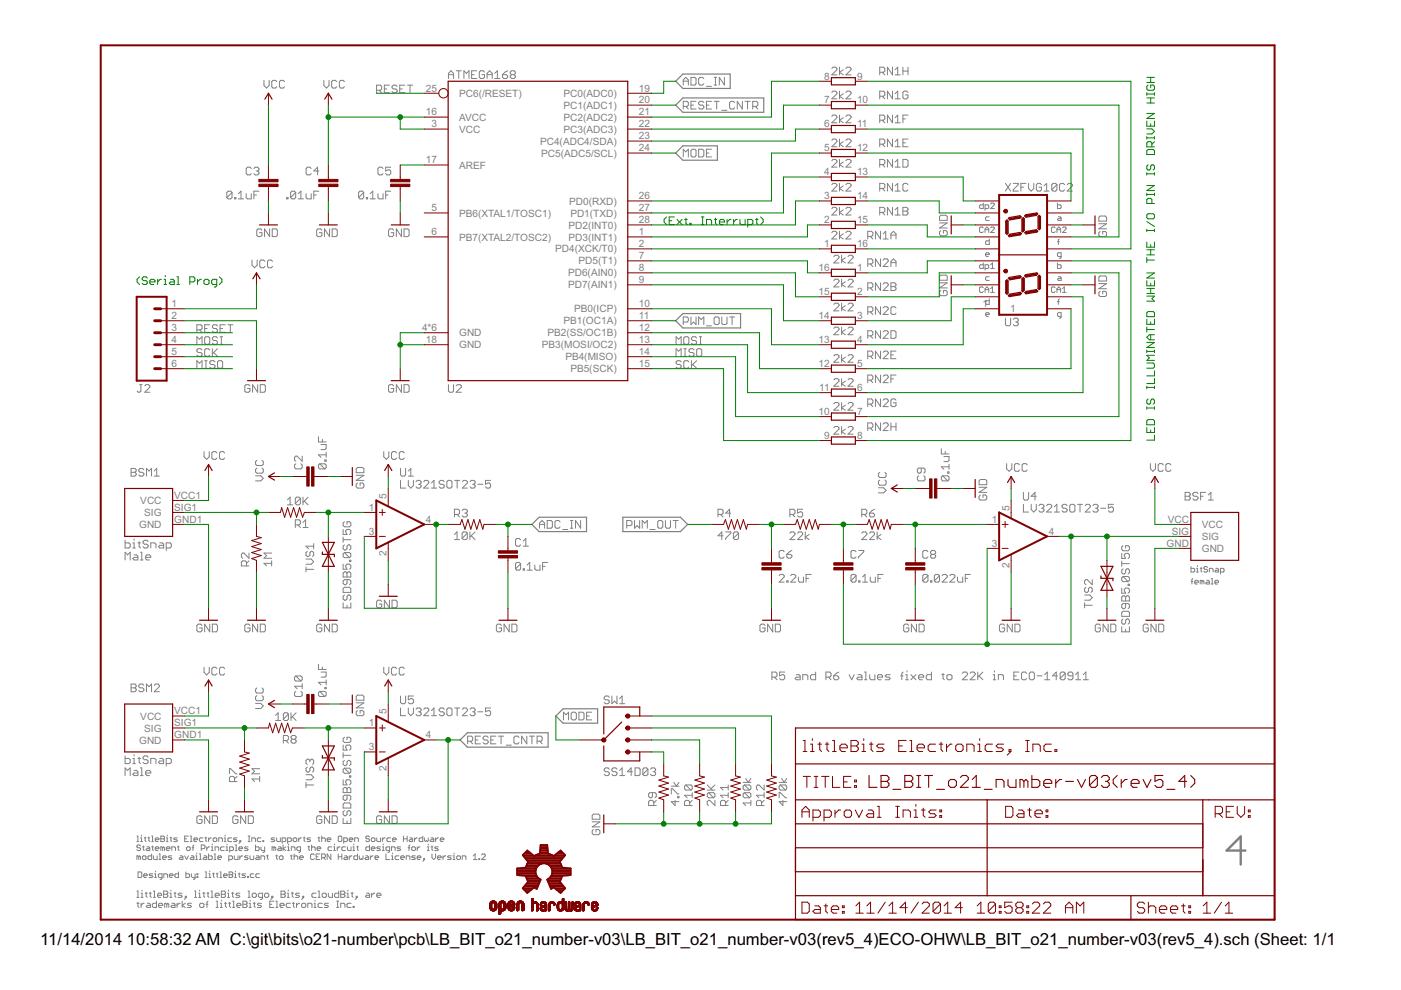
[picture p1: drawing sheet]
<svg xmlns="http://www.w3.org/2000/svg" width="297mm" height="210mm" viewBox="0 0 297 210" stroke-linecap="round" stroke-linejoin="round" font-family="sans-serif">
<defs><g id="words">
<g font-size="4">
<text x="8.5" y="200.4">11/14/2014</text>
<text x="26.9" y="200.4">10:58:32 AM C:\git\bits\o21-number\pcb\LB_BIT_o21_number-v03\LB_BIT_o21_number-v03(rev5_4)ECO-OHW\LB_BIT_o21_number-v03(rev5_4).sch (Sheet: 1/1)</text>
</g>
<g font-size="2.4" fill="#808080">
<text x="174.7" y="16.9">8</text>
<text x="181.7" y="16.9">9</text>
<text x="90.3" y="19.4">25</text>
<text x="97.3" y="20.5">PC6(/RESET)</text>
<text x="119.5" y="23.1">PC1(ADC1)</text>
<text x="119.5" y="20.5">PC0(ADC0)</text>
<text x="135.4" y="21.9">20</text>
<text x="135.4" y="19.4">19</text>
<text x="174.7" y="21.9">7</text>
<text x="181.7" y="21.9">10</text>
<text x="90.3" y="24.5">16</text>
<text x="91.5" y="27">3</text>
<text x="97.3" y="28.1">VCC</text>
<text x="97.3" y="25.6">AVCC</text>
<text x="119.5" y="28.1">PC3(ADC3)</text>
<text x="119.5" y="25.6">PC2(ADC2)</text>
<text x="135.4" y="29.6">23</text>
<text x="135.4" y="27">22</text>
<text x="135.4" y="24.5">21</text>
<text x="174.7" y="27">6</text>
<text x="181.7" y="27">11</text>
<text x="90.3" y="34.6">17</text>
<text x="97.3" y="35.8">AREF</text>
<text x="114.5" y="30.7">PC4(ADC4/SDA)</text>
<text x="114.7" y="33.2">PC5(ADC5/SCL)</text>
<text x="135.4" y="32.1">24</text>
<text x="174.7" y="32.1">5</text>
<text x="181.7" y="32.1">12</text>
<text x="174.7" y="37.2">4</text>
<text x="181.7" y="37.2">13</text>
<text x="91.5" y="44.8">5</text>
<text x="97.3" y="45.9">PB6(XTAL1/TOSC1)</text>
<text x="120.7" y="43.4">PD0(RXD)</text>
<text x="120.9" y="45.9">PD1(TXD)</text>
<text x="135.4" y="47.3">28</text>
<text x="135.4" y="44.8">27</text>
<text x="135.4" y="42.3">26</text>
<text x="174.7" y="47.3">2</text>
<text x="174.7" y="42.3">3</text>
<text x="181.7" y="47.3">15</text>
<text x="181.7" y="42.3">14</text>
<text x="91.5" y="49.9">6</text>
<text x="97.3" y="51">PB7(XTAL2/TOSC2)</text>
<text x="117.7" y="53.5">PD4(XCK/T0)</text>
<text x="120.5" y="51">PD3(INT1)</text>
<text x="120.5" y="48.5">PD2(INT0)</text>
<text x="135.4" y="52.4">2</text>
<text x="135.4" y="49.9">1</text>
<text x="174.7" y="52.4">1</text>
<text x="181.7" y="52.4">16</text>
<text x="120.4" y="58.6">PD6(AIN0)</text>
<text x="122.7" y="56.1">PD5(T1)</text>
<text x="135.4" y="57.5">8</text>
<text x="135.4" y="55">7</text>
<text x="173.5" y="57.5">16</text>
<text x="181.7" y="57.5">1</text>
<text x="36.4" y="65.1">1</text>
<text x="120.4" y="61.2">PD7(AIN1)</text>
<text x="135.4" y="65.1">10</text>
<text x="135.4" y="60">9</text>
<text x="173.5" y="62.6">15</text>
<text x="181.7" y="62.6">2</text>
<text x="208.3" y="65.1">1</text>
<text x="36.4" y="70.2">3</text>
<text x="36.4" y="67.7">2</text>
<text x="89.5" y="70.2">4*6</text>
<text x="97.3" y="71.3">GND</text>
<text x="116.1" y="71.3">PB2(SS/OC1B)</text>
<text x="119.5" y="68.8">PB1(OC1A)</text>
<text x="121.7" y="66.2">PB0(ICP)</text>
<text x="135.4" y="70.2">12</text>
<text x="135.4" y="67.7">11</text>
<text x="173.5" y="67.7">14</text>
<text x="181.7" y="67.7">3</text>
<text x="214.2" y="66.2">1</text>
<text x="36.4" y="77.8">6</text>
<text x="36.4" y="75.3">5</text>
<text x="36.4" y="72.7">4</text>
<text x="90.3" y="72.7">18</text>
<text x="97.3" y="73.9">GND</text>
<text x="114.9" y="73.9">PB3(MOSI/OC2)</text>
<text x="119.9" y="76.4">PB4(MISO)</text>
<text x="135.4" y="77.8">15</text>
<text x="135.4" y="75.3">14</text>
<text x="135.4" y="72.7">13</text>
<text x="173.5" y="72.7">13</text>
<text x="173.5" y="77.8">12</text>
<text x="181.7" y="72.7">4</text>
<text x="181.7" y="77.8">5</text>
<text x="120.9" y="78.9">PB5(SCK)</text>
<text x="173.7" y="82.9">11</text>
<text x="181.7" y="82.9">6</text>
<text x="173.5" y="88">10</text>
<text x="181.7" y="88">7</text>
<text x="174.7" y="93.1">9</text>
<text x="181.7" y="93.1">8</text>
<text x="29.8" y="106.9">VCC</text>
<text x="37" y="105.7">VCC1</text>
<text x="82" y="105.7" transform="rotate(-90 82 105.7)">5</text>
<text x="29.5" y="111.9">GND</text>
<text x="30.6" y="109.4">SIG</text>
<text x="37" y="108.3">SIG1</text>
<text x="37" y="110.8">GND1</text>
<text x="78.2" y="113.4">3</text>
<text x="78.2" y="108.3">1</text>
<text x="90.3" y="110.8">4</text>
<text x="210.3" y="110.8">1</text>
<text x="214" y="108.3" transform="rotate(-90 214 108.3)">5</text>
<text x="222.3" y="113.4">4</text>
<text x="247.6" y="110.8">VCC</text>
<text x="248.4" y="113.4">SIG</text>
<text x="254.8" y="111.9">VCC</text>
<text x="82" y="117.8" transform="rotate(-90 82 117.8)">2</text>
<text x="210.3" y="115.9">3</text>
<text x="247.3" y="115.9">GND</text>
<text x="254.8" y="114.5">SIG</text>
<text x="254.8" y="117">GND</text>
<text x="214" y="120.3" transform="rotate(-90 214 120.3)">2</text>
<text x="29.8" y="152.6">VCC</text>
<text x="30.6" y="155.1">SIG</text>
<text x="37" y="151.5">VCC1</text>
<text x="37" y="154">SIG1</text>
<text x="78.2" y="154">1</text>
<text x="82" y="151.5" transform="rotate(-90 82 151.5)">5</text>
<text x="29.5" y="157.7">GND</text>
<text x="37" y="156.5">GND1</text>
<text x="78.2" y="159.1">3</text>
<text x="90.3" y="156.5">4</text>
<text x="82" y="163.5" transform="rotate(-90 82 163.5)">2</text>
</g>
</g></defs>
<path d="M264.1 180.3h-4l3-2.9v5.9" fill="none" stroke="#808080" stroke-width=".51"/>
<g fill="none" stroke="#808080" stroke-width=".21">
<path d="M56 17v1.1l.5 .6 .6-.6v-1.1M58.7 17.3l-.3-.3h-.5l-.3 .3v1.1l.3 .3h.5l.3-.3M60.3 17.3l-.3-.3h-.5l-.3 .3v1.1l.3 .3h.5l.3-.3M68.7 17v1.1l.5 .6 .6-.6v-1.1M71.4 17.3l-.3-.3h-.5l-.3 .3v1.1l.3 .3h.5l.3-.3M73 17.3l-.3-.3h-.5l-.3 .3v1.1l.3 .3h.5l.3-.3M79.8 19.1h.9l.2-.2v-.6l-.2-.2h-.9v1.6M80.4 19.1l.5 .6M81.5 18.9h.5M82.6 18.1h-1.1v1.6h1.1M84.2 18.3l-.3-.2h-.5l-.3 .2v.3l.3 .3h.5l.3 .2v.3l-.3 .3h-.5l-.3-.3M84.8 18.9h.5"/>
<path d="M85.8 18.1h-1v1.6h1M86.4 18.1h1.1M86.9 18.1v1.6M95.1 16.6v-1l.5-.6 .6 .6v1M95.1 15.8h1.1M96.7 15h1.1M97.3 15v1.6M98.4 16.6v-1.6l.5 .6 .5-.6v1.6M100 15.8h.5M101.1 15h-1.1v1.6h1.1M102.7 15.3l-.3-.3h-.5l-.3 .3v1.1l.3 .2h.5l.3-.2v-.6h-.5M103.3 15.8h1.1"/>
<path d="M103.3 16.6v-1l.5-.6 .6 .6v1M104.9 16.6h1.1M104.9 15.6l.6-.6v1.6M106.5 15.8h.9l.2 .3v.3l-.2 .2h-.6l-.3-.2zM107.6 15l-.5 .3-.6 .5M108.5 15.8h.5M108.5 15.8l-.3-.2v-.3l.3-.3h.5l.3 .3v.3l-.3 .2M108.5 15.8l-.3 .3v.3l.3 .2h.5l.3-.2v-.3l-.3-.3M144.9 18v-1l.5-.6 .5 .6v1M144.9 17.2h1M146.5 16.4h.8l.3 .3v1.1l-.3 .2h-.8zM149.2 16.7l-.3-.3h-.5l-.3 .3v1.1l.3 .2h.5l.3-.2"/>
<path d="M149.8 18.3h1.1M151.4 18h.6M151.4 16.4h.6M151.7 16.4v1.6M153.6 16.4v1.6l-1.1-1.6v1.6M176.4 19.6l.2-.3h.6l.2 .3v.3l-1 1.1h1M176.4 14.5l.2-.3h.6l.2 .3v.3l-1 1.1h1M178 14.2v1.7M178 19.3v1.7M178.8 19.9l-.8 .5 .8 .6M178.8 14.8l-.8 .5 .8 .6M179.3 14.5l.3-.3h.6l.2 .3v.3l-1.1 1.1h1.1"/>
<path d="M179.3 19.6l.3-.3h.6l.2 .3v.3l-1.1 1.1h1.1M186.5 15.3h.8l.3-.2v-.6l-.3-.3h-.8v1.7M187 15.3l.6 .6M189.2 14.2v1.7l-1-1.7v1.7M189.2 19.3v1.7l-1-1.7v1.7M189.8 19.9l.5-.6v1.7M189.8 15.9h1.1M189.8 14.8l.5-.6v1.7M191.4 14.2v1.7M191.4 15.1h1.1M192.5 19.6l-.3-.3h-.5l-.3 .3v1.1l.3 .3h.5l.3-.3v-.6h-.5M192.5 14.2v1.7"/>
<path d="M53.3 35.7l-.3-.2h-.5l-.3 .2v1.1l.3 .3h.5l.3-.3M53.8 35.7l.3-.2h.5l.3 .2v.3l-.3 .3M54.4 36.3h.2M54.6 36.3l.3 .2v.3l-.3 .3h-.5l-.3-.3M66 35.7l-.3-.2h-.5l-.3 .2v1.1l.3 .3h.5l.3-.3M67.6 36.3h-1.1l.8-.8v1.6M81.2 35.7l-.3-.2h-.5l-.3 .2v1.1l.3 .3h.5l.3-.3M82.8 35.5h-1v.8l.5-.3h.3l.2 .3v.5l-.2 .3h-.6l-.2-.3M144.9 22.6h.8l.2-.3v-.5l-.2-.3h-.8v1.6M144.9 33.3v-1.7l.5 .6 .5-.6v1.7M145.4 22.6l.5 .5M146.5 22.3h.5"/>
<path d="M146.8 31.6h.5l.3 .3v1.1l-.3 .3h-.5l-.3-.3v-1.1zM147.6 21.5h-1.1v1.6h1.1M148.1 31.6h.8l.3 .3v1.1l-.3 .3h-.8zM149.2 21.8l-.3-.3h-.5l-.3 .3v.2l.3 .3h.5l.3 .3v.2l-.3 .3h-.5l-.3-.3M149.8 32.4h.5M149.8 22.3h.5M150.9 31.6h-1.1v1.7h1.1M150.9 21.5h-1.1v1.6h1.1M151.4 21.5h1.1M152 21.5v1.6M153 23.4h1.1M155.8 21.8l-.3-.3h-.5l-.3 .3v1l.3 .3h.5l.3-.3"/>
<path d="M157.4 21.5v1.6l-1.1-1.6v1.6M157.9 21.5h1.1M158.5 21.5v1.6M159.6 22.6h.8l.3-.3v-.5l-.3-.3h-.8v1.6M160.1 22.6l.6 .5M176.4 34.1l.2-.3h.6l.2 .3v.3l-1 1h1M176.4 24.7l.2-.3h.6l.2 .3v.3l-1 1h1M176.4 29.8l.2-.3h.6l.2 .3v.2l-1 1.1h1M176.4 39.2l.2-.3h.6l.2 .3v.2l-1 1.1h1M178 24.4v1.6M178 29.5v1.6M178 33.8v1.6"/>
<path d="M178 38.9v1.6M178.8 39.4l-.8 .6 .8 .5M178.8 34.4l-.8 .5 .8 .5M178.8 30l-.8 .6 .8 .5M178.8 25l-.8 .5 .8 .5M179.3 34.1l.3-.3h.6l.2 .3v.3l-1.1 1h1.1M179.3 24.7l.3-.3h.6l.2 .3v.3l-1.1 1h1.1M179.3 29.8l.3-.3h.6l.2 .3v.2l-1.1 1.1h1.1M179.3 39.2l.3-.3h.6l.2 .3v.2l-1.1 1.1h1.1M186.5 40h.8l.3-.3v-.5l-.3-.3h-.8v1.6M186.5 25.5h.8l.3-.3v-.5l-.3-.3h-.8v1.6M186.5 34.9h.8l.3-.3v-.5l-.3-.3h-.8v1.6"/>
<path d="M186.5 30.6h.8l.3-.3v-.5l-.3-.3h-.8v1.6M186.5 20.4h.8l.3-.3v-.5l-.3-.3h-.8v1.7M187 40l.6 .5M187 34.9l.6 .5M187 30.6l.6 .5M187 25.5l.6 .5M187 20.4l.6 .6M189.2 24.4v1.6l-1-1.6v1.6M189.2 29.5v1.6l-1-1.6v1.6M189.2 33.8v1.6l-1-1.6v1.6M189.2 38.9v1.6l-1-1.6v1.6M189.8 30l.5-.5v1.6"/>
<path d="M189.8 35.4h1.1M189.8 31.1h1.1M189.8 26h1.1M189.8 21h1.1M189.8 25l.5-.6v1.6M189.8 34.4l.5-.6v1.6M189.8 39.4l.5-.5v1.6M191.4 33.8h.8l.3 .3v1.1l-.3 .2h-.8zM191.4 30.3h.6M191.4 25.2h.6M192.5 39.2l-.3-.3h-.5l-.3 .3v1l.3 .3h.5l.3-.3M192.5 29.5h-1.1v1.6h1.1"/>
<path d="M192.5 24.4h-1.1v1.6M213.2 38.9l1.1 1.6M214.3 38.9l-1.1 1.6M214.8 38.9h1.1v.3l-1.1 1v.3h1.1M216.5 39.7h.5M217.5 38.9h-1v1.6M218.1 38.9v1.1l.5 .5 .6-.5v-1.1M220.8 39.2l-.3-.3h-.5l-.3 .3v1l.3 .3h.5l.3-.3v-.5h-.5M221.4 39.4l.5-.5v1.6M224.1 39.2v1l-.3 .3h-.5l-.3-.3M224.1 39.2l-.3-.3h-.5l-.3 .3v1M224.1 39.2l-1.1 1"/>
<path d="M225.7 39.2l-.3-.3h-.5l-.3 .3v1l.3 .3h.5l.3-.3M226.3 39.2l.2-.3h.6l.3 .3v.2l-1.1 1.1h1.1M49.2 40.8v1.1l-.3 .3h-.5l-.3-.3M49.2 40.8l-.3-.3h-.5l-.3 .3v1.1M49.2 40.8l-1.1 1.1M49.7 41.9h.3v.3h-.3zM50.5 41.1l.6-.6v1.7M50.5 42.2h1.1M52.2 41.1v.8l.3 .3h.8v-1.1M53.4 55.1v1.1l.6 .6 .5-.6v-1.1M53.8 41.3h.6M54.9 40.5h-1.1v1.7"/>
<path d="M55.5 48.8l-.2-.3h-.6l-.3 .3v1.1l.3 .3h.6l.2-.3v-.6h-.5M56.2 55.4l-.3-.3h-.5l-.3 .3v1.1l.3 .3h.5l.3-.3M57.2 48.5v1.7l-1.1-1.7v1.7M57.7 48.5h.8l.3 .3v1.1l-.3 .3h-.8zM57.8 55.4l-.3-.3h-.5l-.3 .3v1.1l.3 .3h.5l.3-.3M60.8 41.9h.3v.3h-.3zM62.7 40.8v1.1l-.3 .3h-.5l-.3-.3M62.7 40.8l-.3-.3h-.5l-.3 .3v1.1M62.7 40.8l-1.1 1.1M63.2 42.2h1.1M63.2 41.1l.6-.6v1.7M64.9 41.1v.8l.3 .3h.8v-1.1"/>
<path d="M66.5 41.3h.6M67.6 40.5h-1.1v1.7M68.2 48.8l-.2-.3h-.6l-.3 .3v1.1l.3 .3h.6l.2-.3v-.6h-.5M69.9 48.5v1.7l-1.1-1.7v1.7M70.4 48.5h.8l.3 .3v1.1l-.3 .3h-.8zM77.1 40.8l-.2-.3h-.6l-.3 .3v1.1M77.1 40.8v1.1l-.2 .3h-.6l-.3-.3M77.1 40.8l-1.1 1.1M77.7 41.9h.2v.3h-.2zM78.5 42.2h1.1M78.5 41.1l.5-.6v1.7M80.1 41.1v.8l.3 .3h.8v-1.1"/>
<path d="M81.8 41.3h.5M82.8 40.5h-1v1.7M83.5 48.8l-.3-.3h-.5l-.3 .3v1.1l.3 .3h.5l.3-.3v-.6h-.6M85.1 48.5v1.7l-1.1-1.7v1.7M85.7 48.5h.8l.2 .3v1.1l-.2 .3h-.8zM176.4 49.3l.2-.3h.6l.2 .3v.3l-1 1.1h1M176.4 44.2l.2-.2h.6l.2 .2v.3l-1 1.1h1M176.8 54.4l.3-.3h.5l.3 .3v.3l-1.1 1.1h1.1M176.8 59.5l.3-.3h.5l.3 .3v.2l-1.1 1.1h1.1M178 44v1.6M178 49v1.7M178.4 54.1v1.7"/>
<path d="M178.4 59.2v1.6M178.8 49.6l-.8 .5 .8 .6M178.8 44.5l-.8 .5 .8 .6M179.2 54.7l-.8 .5 .8 .6M179.2 59.7l-.8 .6 .8 .5M179.3 49.3l.3-.3h.6l.2 .3v.3l-1.1 1.1h1.1M179.3 44.2l.3-.2h.6l.2 .2v.3l-1.1 1.1h1.1M179.8 54.4l.3-.3h.5l.3 .3v.3l-1.1 1.1h1.1M179.8 59.5l.3-.3h.5l.3 .3v.2l-1.1 1.1h1.1M184 50.1h.8l.3-.3v-.5l-.3-.3h-.8v1.7M184 56h.8l.3-.3v-.5l-.3-.3h-.8v1.6M184.5 50.1l.6 .6"/>
<path d="M184.5 56l.6 .5M186.5 45h.8l.3-.2v-.6l-.3-.2h-.8v1.6M186.7 49v1.7l-1.1-1.7v1.7M186.7 54.9v1.6l-1.1-1.6v1.6M186.7 60v1.6l-1.1-1.6v1.6M187 45l.6 .6M187.2 50.7h1.1M187.2 49.6l.6-.6v1.7M187.2 55.2l.3-.3h.6l.2 .3v.2l-1.1 1.1h1.1M188.9 50.7v-1.1l.5-.6 .6 .6v1.1M188.9 60h.8l.3 .2v.3l-.3 .3 .3 .2v.3l-.3 .3h-.8zM188.9 56.5v-1.1l.5-.5 .6 .5v1.1"/>
<path d="M188.9 49.8h1.1M188.9 55.7h1.1M189.2 44v1.6l-1-1.6v1.6M189.8 45.6h1.1M189.8 40.5h1.1M189.8 44.5l.5-.5v1.6M191.4 44h.8l.3 .2v.3l-.3 .3 .3 .2v.3l-.3 .3h-.8zM191.4 44.8h.8M199.2 45.9l.3-.3h1.1l.2 .3v.8h-1.6zM199.2 58.6l.3-.3h1.1l.2 .3v.8h-1.6zM199.2 47.3h1.6l-1.6 1h1.6M199.2 60h1.6l-1.6 1h1.6"/>
<path d="M199.5 48.9l-.3 .3v.5l.3 .3h1.1l.2-.3v-.5l-.2-.3h-.6v.5M208.5 43.1v1.1h-.6l-.2-.2v-.4l.2-.2h.6M208.5 48.3l-.2-.2h-.4l-.2 .2v.8l.2 .2h.4l.2-.2M208.5 55.8v1.1h-.6l-.2-.2v-.4l.2-.2h.6M208.9 44.2h.5l.2-.2v-.4l-.2-.2h-.5v1.2M208.9 49.3v-.8l.4-.4 .3 .4v.8M208.9 56.9h.5l.2-.2v-.4l-.2-.2h-.5v1.2M208.9 48.7h.7M209 54h.7l-.2-.4h-.4l-.1 .2v.4l.1 .2h.4M209.7 58.7h-.6l-.1 .2v.4l.1 .2h.6M209.7 46h-.6l-.1 .2v.4l.1 .2h.6M209.7 50.7v1.1h-.6l-.1-.2v-.4l.1-.1h.6"/>
<path d="M210 48.3l.2-.2h.4l.2 .2v.2l-.8 .8h.8M210 43.2l.2-.1h.4l.2 .1v.2l-.8 .8h.8M210 56.9h.8M210 56.1l.4-.3v1.1M221.4 40.5h1M223.7 48.3l-.2-.2h-.4l-.2 .2v.8l.2 .2h.4l.2-.2M224.1 49.3v-.8l.4-.4 .4 .4v.8M224.1 48.7h.8M224.2 43.1v1.1h.6l.2-.2v-.4l-.2-.2h-.6M224.2 55.8v1.1h.6l.2-.2v-.4l-.2-.2h-.6M224.2 51.2h.4M224.4 58.7h.4l.2 .2v.6h-.6l-.2-.2 .2-.2h.6"/>
<path d="M224.4 46h.4l.2 .2v.6h-.6l-.2-.2 .2-.2h.6M224.6 50.7l-.2 .2v.9M225 54.4h-.6l-.2-.2v-.4l.2-.2h.6v1l-.4 .2M225.3 48.3l.2-.2h.3l.2 .2v.2l-.7 .8h.7M233 58.8l.3-.3h1l.3 .3v.8h-1.6zM233 47.4h1.6l-1.6 1.1h1.6M233.3 49.1l-.3 .2v.6l.3 .3h1l.3-.3v-.6l-.3-.2h-.5v.5M233.3 45.8h1l.3 .3v.8h-1.6v-.8zM41.7 69.9h.9l.2-.2v-.6l-.2-.2h-.9v1.6M41.7 73v-1.6l.6 .5 .5-.5v1.6M41.7 78.1v-1.6l.6 .5 .5-.5v1.6M42.3 69.9l.5 .6"/>
<path d="M42.8 74.2l-.2-.3h-.6l-.3 .3v.3l.3 .2h.6l.2 .3v.3l-.2 .2h-.6l-.3-.2M43.4 71.6l.3-.2h.5l.3 .2v1.1l-.3 .3h-.5l-.3-.3zM43.4 69.7h.5M43.4 76.5h.5M43.4 78.1h.5M43.7 76.5v1.6M44.5 68.9h-1.1v1.6h1.1M44.5 74.2l-.3-.3h-.5l-.3 .3v1.1l.3 .2h.5l.3-.2M45 73.9v1.6M45.3 74.7l.8 .8M45.6 76.7l-.3-.2h-.6l-.2 .2v.3l.2 .3h.6l.3 .3v.2l-.3 .3h-.6l-.2-.3M46.1 69.1l-.3-.2h-.5l-.3 .2v.3l.3 .3h.5l.3 .2v.3l-.3 .3h-.5l-.3-.3"/>
<path d="M46.1 71.6l-.3-.2h-.5l-.3 .2v.3l.3 .3h.5l.3 .3v.2l-.3 .3h-.5l-.3-.3M46.1 73.9l-1.1 1.1M46.1 76.7l.3-.2h.5l.3 .2v1.1l-.3 .3h-.5l-.3-.3zM46.7 69.7h.5M46.7 71.4h.5M46.7 73h.5M46.9 71.4v1.6M47.8 68.9h-1.1v1.6h1.1M48.3 68.9h1.1M48.8 68.9v1.6M143.3 73v-1.6l.6 .5 .5-.5v1.6M143.3 75.5v-1.6l.6 .6 .5-.6v1.6"/>
<path d="M144.4 76.7l-.3-.2h-.5l-.3 .2v.3l.3 .3h.5l.3 .3v.2l-.3 .3h-.5l-.3-.3M144.9 68.3h.8l.2-.3v-.5l-.2-.3h-.8v1.6M145 75.5h.5M145 71.6l.2-.2h.6l.2 .2v1.1l-.2 .3h-.6l-.2-.3zM145 73.9h.5M145.2 73.9v1.6M146 76.7l-.2-.2h-.6l-.2 .2v1.1l.2 .3h.6l.2-.3M146.5 67.2v1.6l.5-.5 .6 .5v-1.6M146.6 76.5v1.6M146.9 77.3l.8 .8M147.2 74.2l-.3-.3h-.6l-.2 .3v.3l.2 .2h.6l.3 .3v.3l-.3 .2h-.6l-.2-.2M147.7 74.2l.3-.3h.5l.3 .3v1.1l-.3 .2h-.5l-.3-.2z"/>
<path d="M147.7 71.6l-.3-.2h-.5l-.3 .2v.3l.3 .3h.5l.3 .3v.2l-.3 .3h-.5l-.3-.3M147.7 76.5l-1.1 1.1M148.1 68.8v-1.6l.6 .5 .5-.5v1.6M148.3 71.4h.5M148.3 73h.5M148.5 71.4v1.6M149.8 69.1h1.1M151.4 67.5l.3-.3h.5l.3 .3v1.1l-.3 .2h-.5l-.3-.2zM153 67.2v1.4l.3 .2h.6l.2-.2v-1.4M154.7 67.2h1.1M155.2 67.2v1.6M176.8 64.5l.3-.2h.5l.3 .2v.3l-1.1 1.1h1.1"/>
<path d="M176.8 69.6l.3-.2h.5l.3 .2v.3l-1.1 1.1h1.1M176.8 75.5l.3-.3h.5l.3 .3v.2l-1.1 1.1h1.1M178.4 64.3v1.6M178.4 69.4v1.6M178.4 75.2v1.6M179.2 64.8l-.8 .6 .8 .5M179.2 69.9l-.8 .5 .8 .6M179.2 75.7l-.8 .6 .8 .5M179.8 64.5l.3-.2h.5l.3 .2v.3l-1.1 1.1h1.1M179.8 69.6l.3-.2h.5l.3 .2v.3l-1.1 1.1h1.1M179.8 75.5l.3-.3h.5l.3 .3v.2l-1.1 1.1h1.1M184 75.5h.8l.3-.3v-.5l-.3-.3h-.8v1.7"/>
<path d="M184 61h.8l.3-.2v-.6l-.3-.2h-.8v1.6M184 66.1h.8l.3-.3v-.5l-.3-.3h-.8v1.7M184 71.2h.8l.3-.3v-.5l-.3-.3h-.8v1.6M184.5 66.1l.6 .6M184.5 61l.6 .6M184.5 71.2l.6 .5M184.5 75.5l.6 .6M186.7 65v1.7l-1.1-1.7v1.7M186.7 70.1v1.6l-1.1-1.6v1.6M186.7 74.4v1.7l-1.1-1.7v1.7M186.7 79.5v1.6l-1.1-1.6v1.6M187.2 70.4l.3-.3h.6l.2 .3v.3l-1.1 1h1.1"/>
<path d="M187.2 79.8l.3-.3h.6l.2 .3v.3l-1.1 1h1.1M187.2 60.2l.3-.2h.6l.2 .2v.3l-1.1 1.1h1.1M187.2 65.3l.3-.3h.6l.2 .3v.3l-1.1 1.1h1.1M187.2 74.7l.3-.3h.6l.2 .3v.3l-1.1 1.1h1.1M188.9 70.1h.8l.3 .3v1.1l-.3 .2h-.8zM188.9 60.8h.8M188.9 75.2h.5M190 65.3l-.3-.3h-.6l-.2 .3v1.1l.2 .3h.6l.3-.3M190 74.4h-1.1v1.7h1.1M190 79.5h-1.1v1.6M199.5 61.6l-.3 .3v.5l.3 .3h1.1l.2-.3v-.5l-.2-.3h-.6v.5M208.5 61l-.2-.2h-.4l-.2 .2v.8l.2 .2h.4l.2-.2"/>
<path d="M208.9 61.4h.7M208.9 62v-.8l.4-.4 .3 .4v.8M209 66.7h.7l-.2-.4h-.4l-.1 .2v.4l.1 .2h.4M209.7 63.4v1.1h-.6l-.1-.2v-.4l.1-.1h.6M210 62h.8M210 61.2l.4-.4v1.2M213.2 67.5v1.3l.2 .3h.6l.3-.3v-1.3M214.8 67.7l.3-.2h.5l.3 .2v.3l-.3 .3M215.3 68.3h.3M215.6 68.3l.3 .2v.3l-.3 .3h-.5l-.3-.3M223.7 61l-.2-.2h-.4l-.2 .2v.8l.2 .2h.4l.2-.2M224.1 62v-.8l.4-.4 .4 .4v.8"/>
<path d="M224.1 61.4h.8M224.2 63.9h.4M224.6 63.4l-.2 .2v.9M225 67.1h-.6l-.2-.2v-.4l.2-.2h.6v1l-.4 .2M225.3 62h.7M225.3 61.2l.4-.4v1.2M233 60.1h1.6l-1.6 1.1h1.6M233.3 61.8l-.3 .2v.6l.3 .3h1l.3-.3v-.6l-.3-.2h-.5v.5M27.8 99.3h.8l.3 .3v.3l-.3 .2 .3 .3v.3l-.3 .2h-.8zM29.6 81.6h.5M29.9 81.6v1.3l-.3 .3h-.3l-.2-.3M30.5 99.6l-.3-.3h-.5l-.3 .3v.3l.3 .2h.5l.3 .3v.3l-.3 .2h-.5l-.3-.2"/>
<path d="M30.7 81.8l.3-.2h.5l.3 .2v.3l-1.1 1.1h1.1M32.7 99.9l.5-.6v1.6M43.3 95.8v1.1l.5 .5 .6-.5v-1.1M46 96l-.3-.2h-.5l-.3 .2v1.1l.3 .3h.5l.3-.3M47.6 96l-.2-.2h-.6l-.3 .2v1.1l.3 .3h.6l.2-.3M53 81.8l-.3-.2h-.5l-.3 .2v1.1l.3 .3h.5l.3-.3v-.5h-.5M54.5 97.6l-.3 .3v.5l.3 .3h1l.3-.3v-.5l-.3-.3M54.5 99.3l-.3 .2v.6l.3 .2h1l.3-.2v-.6l-.3-.2M54.6 81.6v1.6l-1-1.6v1.6M55.2 81.6h.8l.3 .2v1.1l-.3 .3h-.8zM62.7 98.3l-.3 .3v.5l.3 .3h1.1l.3-.3v-.5l-.3-.3M64.1 96.7v1.1l-1.1-1.1h-.3l-.3 .3v.5l.3 .3"/>
<path d="M67.5 92.6v1.1h1.7M67.8 98.3h1.1l.3 .3v.5l-.3 .3M67.8 98.3l-.3 .3v.5l.3 .3h1.1M67.8 98.3l1.1 1.1M68.1 94.3h1.1v.8l-.3 .2h-.8M68.3 93.2v.5M68.9 97.5h.3v.3h-.3zM69.2 95.9v1.1M69.2 96.4h-1.7l.6 .6M75.8 99.1h1.1l.3 .3v.8h-1.7v-.8zM81.4 95.8v1.1l.5 .5 .5-.5v-1.1M83.5 81.8l-.3-.2h-.5l-.3 .2v1.1l.3 .3h.5l.3-.3v-.5h-.6"/>
<path d="M84.1 96l-.3-.2h-.5l-.3 .2v1.1l.3 .3h.5l.3-.3M84.9 99.3v1.4l.3 .2h.5l.3-.2v-1.4M85.1 81.6v1.6l-1.1-1.6v1.6M85.7 81.6h.8l.2 .2v1.1l-.2 .3h-.8zM85.7 96l-.3-.2h-.5l-.3 .2v1.1l.3 .3h.5l.3-.3M86.6 99.9l.5-.6v1.6M95.1 81.6v1.3l.3 .3h.5l.3-.3v-1.3M96.7 81.8l.3-.2h.5l.3 .2v.3l-1.1 1.1h1.1M176.8 80.5l.3-.2h.5l.3 .2v.3l-1.1 1.1h1.1M176.8 85.6l.3-.3h.5l.3 .3v.3l-1.1 1.1h1.1M176.8 90.7l.3-.3h.5l.3 .3v.3l-1.1 1.1h1.1M178.4 80.3v1.6"/>
<path d="M178.4 85.3v1.7M178.4 90.4v1.7M179.2 80.8l-.8 .6 .8 .5M179.2 85.9l-.8 .5 .8 .6M179.2 91l-.8 .5 .8 .6M179.8 90.7l.3-.3h.5l.3 .3v.3l-1.1 1.1h1.1M179.8 80.5l.3-.2h.5l.3 .2v.3l-1.1 1.1h1.1M179.8 85.6l.3-.3h.5l.3 .3v.3l-1.1 1.1h1.1M184 80.6h.8l.3-.3v-.5l-.3-.3h-.8v1.6M184 85.7h.8l.3-.3v-.5l-.3-.3h-.8v1.6M184 90.8h.8l.3-.3v-.6l-.3-.2h-.8v1.6M184.5 80.6l.6 .5"/>
<path d="M184.5 85.7l.6 .5M184.5 90.8l.6 .5M186.7 84.6v1.6l-1.1-1.6v1.6M186.7 89.7v1.6l-1.1-1.6v1.6M187.2 84.9l.3-.3h.6l.2 .3v.2l-1.1 1.1h1.1M187.2 89.9l.3-.2h.6l.2 .2v.3l-1.1 1.1h1.1M188.9 80.3h.5M188.9 89.7v1.6M188.9 90.5h1.1M190 84.9l-.3-.3h-.6l-.2 .3v1.1l.2 .2h.6l.3-.2v-.6h-.6M190 89.7v1.6M195.3 99.3v.8l-.2 .2h-.3l-.3-.2v-.6l.3-.2h1.1l.2 .2v.6l-.2 .2"/>
<path d="M199.6 95.1v1.1h1.6M200.1 96.8h1.1v.8l-.3 .3h-.8M200.4 95.7v.5M201.2 98.4v1.1M201.2 99h-1.6l.5 .5M213.4 98.3v1.1l.6 .5 .5-.5v-1.1M216.2 98.6l-.3-.3h-.6l-.2 .3v1.1l.2 .2h.6l.3-.2M217.8 98.6l-.3-.3h-.5l-.3 .3v1.1l.3 .2h.5l.3-.2M243.9 98.3v1.1l.6 .5 .5-.5v-1.1M246.6 98.6l-.2-.3h-.6l-.2 .3v1.1l.2 .2h.6l.2-.2M248.3 98.6l-.3-.3h-.5l-.3 .3v1.1l.3 .2h.5l.3-.2M26.5 114.6v1.6h.8l.3-.3v-.5l-.3-.3h-.8"/>
<path d="M26.5 118.7v-1.6l.6 .5 .5-.5v1.6M27.8 100.1h.8M28.2 116.2h.5M28.2 115.1h.2v1.1M28.4 117.6h.6l.2 .3v.8h-.8l-.2-.3 .2-.2h.8M28.4 114.3v.3M29.2 115.1h.6M29.5 114.8v1.1l.3 .3M29.8 117.1h.3v1.6M29.8 118.7h.5M30.9 118.2h1.1v-.3l-.3-.3h-.5l-.3 .3v.5l.3 .3h.5M31.1 100.9v-1.6l.5 .6 .5-.6v1.6"/>
<path d="M31.4 114.8l-.3-.2h-.5l-.3 .2v.3l.3 .3h.5l.3 .2v.3l-.3 .3h-.5l-.3-.3M32 116.2v-1.1h.8l.3 .3v.8M32.7 100.9h1.1M33.9 115.1h.5l.3 .3v.8h-.8l-.3-.3 .3-.3h.8M35.2 116.2h.8l.3-.3v-.5l-.3-.3h-.8v1.6M52.3 120v-.8l-.3-.3h-.6l-.2 .3v.8h1.6M52.8 117.3v1.1l-1.1-1.1h-.3l-.2 .2v.6l.2 .3M52.8 118.9l-.5 .5M54.2 100.9h1.1l.5 .5-.5 .6h-1.1M57.6 118.9v1.1M57.6 119.4h-1.6l.5 .6M57.6 117.3h-1.6l.5 .5-.5 .6h1.6"/>
<path d="M61 106l.5-.6v1.6M61 107h1.1M62.6 111.3h.8l.3-.3v-.5l-.3-.3h-.8v1.6M63.1 111.3l.6 .5M63.7 105.7v1.1l-.3 .2h-.5l-.3-.2M63.7 105.7l-.3-.3h-.5l-.3 .3v1.1M63.7 105.7l-1.1 1.1M64.2 105.4v1.6M64.2 110.8l.6-.6v1.6M64.2 111.8h1.1M64.5 106.2l.8 .8M64.9 118.5h1.1l.5 .6-.5 .5h-1.1"/>
<path d="M65.2 116.9l-.3 .3v.5l.3 .3h.2l.3-.3v-.5l.3-.3h.3l.2 .3v.5l-.2 .3M65.3 105.4l-1.1 1.1M66.5 115.3v1.1M66.5 115.8h-1.6l.5 .6M72.7 112.2v1.1h.9l-.3-.5v-.3l.3-.3h.5l.3 .3v.6l-.3 .2M72.7 113.9v1.1M72.7 119.6v1.1h.9l-.3-.5v-.3l.3-.3h.5l.3 .3v.5l-.3 .3M72.7 114.4h1.7M73 110.6l-.3 .3v.5l.3 .3h1.1l.3-.3v-.5l-.3-.3h-.5v.5M73 115.5l-.3 .3v.5l.3 .3h.3l.3-.3v-.5l.3-.3h.2l.3 .3v.5l-.3 .3M73 117.2l-.3 .2v.6l.3 .2h1.1M73 117.2h1.1l.3 .2v.6l-.3 .2"/>
<path d="M73 117.2l1.1 1M74.1 118.8h.3v.3h-.3zM75.5 100.8h1.7l-1.7 1.1h1.7M75.8 102.4l-.3 .3v.5l.3 .3h1.1l.3-.3v-.5l-.3-.3h-.6v.6M84.9 101.9v1.6h1.1M86.6 101.9v1.1l.5 .5 .6-.5v-1.1M86.6 100.9h1.1M88.2 102.1l.3-.2h.5l.3 .2v.3l-.3 .3M88.7 102.7h.3M89 102.7l.3 .3v.2l-.3 .3h-.5l-.3-.3M89.8 102.1l.3-.2h.6l.2 .2v.3l-1.1 1.1h1.1M91.5 103.5h1.1"/>
<path d="M91.5 102.4l.5-.5v1.6M94.2 102.1l-.3-.2h-.5l-.3 .2v.3l.3 .3h.5l.3 .3v.2l-.3 .3h-.5l-.3-.3M94.7 102.1l.3-.2h.6l.2 .2v1.1l-.2 .3h-.6l-.3-.3zM96.4 113.3l.5-.5v1.6M96.4 114.4h1M96.4 109.1h.8l.2-.3v-.6l-.2-.2h-.8v1.6M96.4 101.9h1.1M96.9 109.1l.5 .5M96.9 101.9v1.6M98 108.2l.3-.2h.5l.3 .2v.3l-.3 .3M98 102.1l.3-.2h.5l.3 .2v.3l-1.1 1.1h1.1M98.5 108.8h.3"/>
<path d="M98.8 108.8l.3 .3v.2l-.3 .3h-.5l-.3-.3M99.1 113.1l-.3-.3h-.5l-.3 .3v1M99.1 113.1v1l-.3 .3h-.5l-.3-.3M99.1 113.1l-1.1 1M99.6 112.8v1.6M99.7 102.1l.2-.2h.6l.2 .2v.3l-.2 .3M99.9 113.6l.8 .8M100.2 102.7h.3M100.5 102.7l.2 .3v.2l-.2 .3h-.6l-.2-.3M100.7 112.8l-1.1 1.1M101.3 102.7h1.1M104 101.9h-1.1v.8l.6-.3h.2l.3 .3v.5l-.3 .3h-.5l-.3-.3"/>
<path d="M110.4 114.4l-.3-.2h-.5l-.3 .2v1.1l.3 .3h.5l.3-.3M110.4 119.5l-.3-.2h-.5l-.3 .2v1.1M110.4 119.5v1.1l-.3 .3h-.5l-.3-.3M110.4 119.5l-1.1 1.1M110.9 115.8h1.1M110.9 114.7l.6-.5v1.6M111.8 119.8l.5-.5v1.6M113.4 119.8v.8l.3 .3h.8v-1.1M114.4 112v-1.1l.5-.5 .6 .5v1.1M114.4 111.2h1.1M116 110.4h.8l.3 .2v1.1l-.3 .3h-.8zM116.1 119.3h-1.1v1.6"/>
<path d="M118.7 110.6l-.2-.2h-.6l-.2 .2v1.1l.2 .3h.6l.2-.3M119.3 112.3h1.1M120.9 112h.6M120.9 110.4h.6M121.2 110.4v1.6M123.1 110.4v1.6l-1.1-1.6v1.6M132.9 111.4h.8l.3-.2v-.6l-.3-.2h-.8v1.6M134.5 110.4v1.6l.6-.6 .5 .6v-1.6M136.2 112v-1.6l.5 .5 .5-.5v1.6M137.8 112.3h1.1M139.4 110.6l.3-.2h.6l.2 .2v1.1l-.2 .3h-.6l-.3-.3zM141.1 110.4v1.3l.3 .3h.5l.3-.3v-1.3"/>
<path d="M142.7 110.4h1.1M143.3 110.4v1.6M152.2 109.1h.8l.3-.3v-.6l-.3-.2h-.8v1.6M152.8 109.1l.5 .5M153.3 113.6h-1.1l.8-.8v1.6M153.9 112.8h1v.3l-1 1v.3M154.9 108.8h-1l.8-.8v1.6M156.6 113.1l-.3-.3h-.5l-.3 .3v1M156.6 113.1v1l-.3 .3h-.5l-.3-.3M156.6 113.1l-1.1 1M166.3 117l-.3-.3h-.6l-.2 .3v1.1l.2 .2h.6l.3-.2M166.8 117.5h.8l.3 .3v.3l-.3 .2h-.5l-.3-.2z"/>
<path d="M167.5 113.1l.2-.3h.6l.3 .3v.2l-1.1 1.1h1.1M167.5 109.1h.8l.3-.3v-.6l-.3-.2h-.8v1.6M167.9 116.7l-1.1 .8M168 109.1l.6 .5M169.1 113.1l.3-.3h.5l.3 .3v.2l-1.1 1.1h1.1M170.2 108h-1.1v.8l.6-.3h.2l.3 .3v.5l-.3 .3h-.5l-.3-.3M170.7 112.8v1.6M171.6 113.3l-.9 .6 .9 .5M181.5 117l-.3-.3h-.5l-.3 .3v1.1l.3 .2h.5l.3-.2M182.1 116.7h1v.3l-1 1.1v.2M182.7 113.1l.3-.3h.5l.3 .3v.2l-1.1 1.1h1.1M182.7 109.1h.8l.3-.3v-.6l-.3-.2h-.8v1.6"/>
<path d="M183.2 109.1l.6 .5M184.3 113.1l.3-.3h.5l.3 .3v.2l-1.1 1.1h1.1M184.3 108.8h.8l.3 .3v.2l-.3 .3h-.5l-.3-.3zM185.4 108l-1.1 .8M186 112.8v1.6M186.2 103.4h1.1l.6 .6-.6 .5h-1.1M186.5 101.8l-.3 .2v.6l.3 .3h1.1l.3-.3v-.6l-.3-.2M186.5 100.1l-.3 .3v.6l.3 .2h1.1l.3-.2v-.6l-.3-.3M186.8 113.3l-.8 .6 .8 .5M194.8 100.9l-.3 .3v.5l.3 .3h1.1l.2-.3v-.5l-.2-.3M196.7 117l-.2-.3h-.6l-.3 .3v1.1l.3 .2h.6l.2-.2M197.6 117.5l-.3 .3v.3l.3 .2h.5l.3-.2v-.3l-.3-.3"/>
<path d="M197.6 117.5l-.3-.2v-.3l.3-.3h.5l.3 .3v.3l-.3 .2M197.6 117.5h.5M199.9 100.9l-.3 .3v.5l.3 .3h1M199.9 100.9h1l.3 .3v.5l-.3 .3M199.9 100.9l1 1.1M200.9 100.1h.3v.2h-.3zM207.6 103.3h1.6l-1.6 1.1h1.6M207.9 104.9l-.3 .3v.5l.3 .3h1l.3-.3v-.5l-.3-.3h-.5v.6M207.9 101.7h1l.3 .2v.9h-1.6v-.9zM217 104.4v1.3l.3 .3h.5l.3-.3v-1.3M217 106.9v1.7h1.1M218.6 106.9v1.1l.6 .6 .5-.6v-1.1"/>
<path d="M219.7 105.2h-1.1l.8-.8v1.6M220.3 107.2l.2-.3h.6l.2 .3v.3l-.2 .3M220.8 107.8h.3M221.1 107.8l.2 .2v.3l-.2 .3h-.6l-.2-.3M221.9 107.2l.3-.3h.5l.3 .3v.3l-1.1 1.1h1.1M223.5 108.6h1.1M223.5 107.5l.6-.6v1.7M226.3 107.2l-.3-.3h-.6l-.2 .3v.3l.2 .3h.6l.3 .2v.3l-.3 .3h-.6l-.2-.3M226.8 107.2l.3-.3h.5l.3 .3v1.1l-.3 .3h-.5l-.3-.3zM228.5 106.9h1M229 106.9v1.7M230.1 107.2l.3-.3h.5l.3 .3v.3l-1.1 1.1h1.1"/>
<path d="M231.7 107.2l.3-.3h.5l.3 .3v.3l-.3 .3M232.3 107.8h.2M232.5 107.8l.3 .2v.3l-.3 .3h-.5l-.3-.3M233.4 107.8h1M236.1 106.9h-1.1v.9l.5-.3h.3l.3 .3v.5l-.3 .3h-.5l-.3-.3M237.8 117.3v1.1h.9l-.3-.8 .3-.3h.5l.3 .3v.5l-.3 .3M237.8 119v1.1M237.8 119.5h1.7M238.1 115.7l-.3 .3v.5l.3 .3h1.1l.3-.3v-.5l-.3-.3h-.5v.5M251.3 104.4h.8l.2 .3v.2l-.2 .3 .2 .3v.2l-.2 .3h-.8zM251.3 105.2h.8M253.9 119.9v.2"/>
<path d="M254 104.7l-.3-.3h-.5l-.3 .3v.2l.3 .3h.5l.3 .3v.2l-.3 .3h-.5l-.3-.3M254.6 105.2h.5M255.6 104.4h-1v1.6M256.2 106h1.1M256.2 104.9l.5-.5v1.6M42.8 132.6l-.2-.3h-.6l-.3 .3v1.1l.3 .3h.6l.2-.3v-.6h-.5M44.5 132.3v1.7l-1.1-1.7v1.7M45 132.3h.8l.3 .3v1.1l-.3 .3h-.8zM53 132.6l-.3-.3h-.5l-.3 .3v1.1l.3 .3h.5l.3-.3v-.6h-.5M54.6 132.3v1.7l-1-1.7v1.7M55.2 132.3h.8l.3 .3v1.1l-.3 .3h-.8zM64.9 120.2v1.1"/>
<path d="M64.9 120.7h1.6M68.2 132.6l-.2-.3h-.6l-.3 .3v1.1l.3 .3h.6l.2-.3v-.6h-.5M69.9 132.3v1.7l-1.1-1.7v1.7M70.4 132.3h.8l.3 .3v1.1l-.3 .3h-.8zM72.7 127.8v1.1h1.7v-1.1M72.7 121.5l.3-.3h.3l.3 .3 .3-.3h.2l.3 .3v.8h-1.7zM73 126.2l-.3 .2v.6l.3 .3h.3l.3-.3v-.6l.3-.2h.2l.3 .2v.6l-.3 .3M73 124.5h1.1l.3 .3v.8h-1.7v-.8zM73.6 121.5v.8M73.6 122.9v.8l-.3 .3h-.3l-.3-.3v-.5l.3-.3h1.1l.3 .3v.5l-.3 .3M73.6 128.3v.6M80.9 127.5l-.2-.2h-.6l-.3 .2v1.1l.3 .3h.6l.2-.3v-.5h-.5"/>
<path d="M82.6 127.3v1.6l-1.1-1.6v1.6M83.1 127.3h.8l.3 .2v1.1l-.3 .3h-.8zM106.3 132.6l-.3-.3h-.5l-.3 .3v1.1l.3 .3h.5l.3-.3v-.6h-.5M108 132.3v1.7l-1.1-1.7v1.7M108.5 132.3h.8l.3 .3v1.1l-.3 .3h-.8zM110.9 120.6h.3v.3h-.3zM111.8 120.9h1M115 120.1h.6M162.2 132.6l-.3-.3h-.5l-.3 .3v1.1l.3 .3h.5l.3-.3v-.6h-.6M163.8 132.3v1.7l-1-1.7v1.7M164.4 132.3h.8l.3 .3v1.1l-.3 .3h-.8zM165.2 122.1l.2-.3h.6l.3 .3v.2l-1.1 1.1h1.1"/>
<path d="M166.8 123.1h.3v.3h-.3zM167.6 122.1l.3-.3h.5l.3 .3v.2l-1.1 1.1h1.1M169.3 122.3v.8l.2 .3h.8v-1.1M170.9 122.6h.5M172 121.8h-1.1v1.6M181.5 122.1l-.3-.3h-.5l-.3 .3v1M181.5 122.1v1l-.3 .3h-.5l-.3-.3M181.5 122.1l-1.1 1M182.1 123.1h.2v.3h-.2zM182.9 123.4h1.1M182.9 122.3l.5-.5v1.6M184.5 122.3v.8l.3 .3h.8v-1.1"/>
<path d="M186.1 122.6h.6M187.2 121.8h-1.1v1.6M192.7 132.6l-.3-.3h-.5l-.3 .3v1.1l.3 .3h.5l.3-.3v-.6h-.6M194.3 132.3v1.7l-1.1-1.7v1.7M194.9 132.3h.8l.2 .3v1.1l-.2 .3h-.8zM196.7 122.1v1l-.2 .3h-.6l-.3-.3M196.7 122.1l-.2-.3h-.6l-.3 .3v1M196.7 122.1l-1.1 1M197.3 123.1h.3v.3h-.3zM199.2 122.1v1l-.3 .3h-.5l-.3-.3M199.2 122.1l-.3-.3h-.5l-.3 .3v1M199.2 122.1l-1.1 1"/>
<path d="M199.7 122.1l.3-.3h.6l.2 .3v.2l-1.1 1.1h1.1M201.4 122.1l.3-.3h.5l.3 .3v.2l-1.1 1.1h1.1M203 122.3v.8l.3 .3h.8v-1.1M204.7 122.6h.5M205.7 121.8h-1v1.6M213 132.6l-.3-.3h-.5l-.3 .3v1.1l.3 .3h.5l.3-.3v-.6h-.6M214.6 132.3v1.7l-1-1.7v1.7M215.2 132.3h.8l.3 .3v1.1l-.3 .3h-.8zM230 126.2h1.1l.5 .5-.5 .6h-1.1M230 128.3h1.6M230 127.8v1.1M230.2 124.5l-.2 .3v.5l.2 .3h.3l.3-.3v-.5l.3-.3h.2l.3 .3v.5l-.3 .3"/>
<path d="M231.6 122.9v1.1l-1.1-1.1h-.3l-.2 .3v.5l.2 .3M233.3 132.6l-.3-.3h-.5l-.3 .3v1.1l.3 .3h.5l.3-.3v-.6h-.5M234.9 132.3v1.7l-1-1.7v1.7M235.5 132.3h.8l.3 .3v1.1l-.3 .3h-.8zM237.8 132.9v1.1h1.7v-1.1M237.8 126.6l.3-.3h.3l.3 .3 .2-.3h.3l.3 .3v.8h-1.7zM237.8 124.7v1.1h.9l-.3-.8 .3-.3h.5l.3 .3v.5l-.3 .3M238.1 131.2l-.3 .3v.6l.3 .2h.3l.3-.2v-.6l.2-.3h.3l.3 .3v.6l-.3 .2M238.1 120.6l-.3 .3v.5l.3 .3h.3l.3-.3v-.5l.2-.3h.3l.3 .3v.5l-.3 .3M238.1 122.2h1.1l.3 .3v.5l-.3 .3M238.1 122.2l-.3 .3v.5l.3 .3h1.1M238.1 129.6h1.1l.3 .3v.8h-1.7v-.8z"/>
<path d="M238.1 122.2l1.1 1.1M238.7 128v.8l-.3 .3h-.3l-.3-.3v-.6l.3-.2h1.1l.3 .2v.6l-.3 .3M238.7 126.6v.8M238.7 133.4v.6M239.2 123.9h.3v.2h-.3zM243.5 132.6l-.3-.3h-.5l-.3 .3v1.1l.3 .3h.5l.3-.3v-.6h-.6M245.1 132.3v1.7l-1.1-1.7v1.7M245.7 132.3h.8l.2 .3v1.1l-.2 .3h-.8zM252.5 120.1v1.2h.6l.2-.2v-.4l-.2-.2h-.6M252.5 123.3h.4M252.9 122.7l-.2 .2v.9M253.3 123.4h.8l-.2-.4h-.4l-.2 .3v.3l.2 .2h.4"/>
<path d="M253.7 121.3h.4M253.7 120.5h.2v.8M254.5 120.5h.3M254.7 120.3v.8l.1 .2M254.8 123.3l.3-.3 .1 .3v.5M254.8 123.3l-.3-.3v.8M254.8 123.3v.5M255.8 123h.4l.2 .3v.5h-.6l-.2-.2 .2-.2h.6M256 120.3l-.2-.2h-.4l-.2 .2 .2 .4h.4l.2 .2-.2 .4h-.4l-.2-.2M256.4 121.3v-.8h.6l.2 .2v.6M256.8 123.8h.4M256.8 122.7h.2v1.1"/>
<path d="M257.6 123.4h.8l-.2-.4h-.4l-.2 .3v.3l.2 .2h.4M257.8 120.5h.4l.2 .2v.6h-.6l-.2-.2 .2-.2h.6M258.8 121.3h.5l.2-.2v-.4l-.2-.2h-.5v1.2M27.8 145h.8l.3 .3v.3l-.3 .2 .3 .3v.3l-.3 .3h-.8zM27.8 145.8h.8M28.4 160v.3M30.5 145.3l-.3-.3h-.5l-.3 .3v.3l.3 .2h.5l.3 .3v.3l-.3 .3h-.5l-.3-.3M31.1 146.7v-1.7l.5 .6 .5-.6v1.7M32.7 145.3l.3-.3h.5l.3 .3v.3l-1.1 1.1h1.1M43.3 141.5v1.1l.5 .5 .6-.5v-1.1M46 141.8l-.3-.3h-.5l-.3 .3v1l.3 .3h.5l.3-.3M47.6 141.8l-.2-.3h-.6l-.3 .3v1l.3 .3h.6l.2-.3"/>
<path d="M54.2 149.1h1.1l.5 .6-.5 .5h-1.1M54.5 145.9l-.3 .2v.6l.3 .2h1l.3-.2v-.6l-.3-.2M54.5 147.5l-.3 .3v.5l.3 .3h1l.3-.3v-.5l-.3-.3M58.4 151.7l.6-.6v1.7M58.4 152.8h1.1M60.1 157h.8l.3-.3v-.5l-.3-.3h-.8v1.7M60.6 157l.6 .6M61.2 151.4v1.1l-.3 .3h-.6l-.2-.3M61.2 151.4l-.3-.3h-.6l-.2 .3v1.1M61.2 151.4l-1.1 1.1M61.7 151.1v1.7M62 156.7l-.3-.2v-.3l.3-.3h.5l.3 .3v.3l-.3 .2"/>
<path d="M62 156.7l-.3 .3v.3l.3 .3h.5l.3-.3v-.3l-.3-.3M62 151.9l.8 .9M62 156.7h.5M62.7 143.3h1.1l.3 .3v.5l-.3 .3M62.7 146.6l-.3 .3v.5l.3 .3h1.1l.3-.3v-.5l-.3-.3M62.7 143.3l1.1 1.1M62.7 143.3l-.3 .3v.5l.3 .3h1.1M62.8 151.1l-1.1 1.1M64.1 144.9v1.1M64.1 145.5h-1.7l.6 .5M67.5 140.9v1h1.7M67.8 146.6h1.1l.3 .3v.5l-.3 .3"/>
<path d="M67.8 146.6l-.3 .3v.5l.3 .3h1.1M67.8 146.6l1.1 1.1M68.1 142.5h1.1v.8l-.3 .3h-.8M68.3 141.4v.5M68.9 145.8h.3v.2h-.3zM69.2 144.1v1.1M69.2 144.7h-1.7l.6 .5M72.7 158v1h.9l-.3-.5v-.3l.3-.2h.5l.3 .2v.6l-.3 .2M72.7 159.6v1.1M73 156.3l-.3 .3v.5l.3 .3h1.1l.3-.3v-.5l-.3-.3h-.5v.6M75.5 149h1.7l-1.7 1.1h1.7M75.8 147.4h1.1l.3 .3v.8h-1.7v-.8z"/>
<path d="M75.8 150.7l-.3 .2v.6l.3 .2h1.1l.3-.2v-.6l-.3-.2h-.6v.5M81.4 141.5v1.1l.5 .5 .5-.5v-1.1M84.1 141.8l-.3-.3h-.5l-.3 .3v1l.3 .3h.5l.3-.3M84.9 147.6v1.3l.3 .3h.5l.3-.3v-1.3M84.9 150.1v1.6h1.1M85.7 141.8l-.3-.3h-.5l-.3 .3v1l.3 .3h.5l.3-.3M86.6 150.1v1.1l.5 .5 .6-.5v-1.1M87.7 147.6h-1.1v.8l.5-.3h.3l.3 .3v.5l-.3 .3h-.6l-.2-.3M88.2 150.4l.3-.3h.5l.3 .3v.3l-.3 .2M88.7 150.9h.3M89 150.9l.3 .3v.3l-.3 .2h-.5l-.3-.2M89.8 150.4l.3-.3h.6l.2 .3v.3l-1.1 1h1.1"/>
<path d="M91.5 150.7l.5-.6v1.6M91.5 151.7h1.1M94.2 150.4l-.3-.3h-.5l-.3 .3v.3l.3 .2h.5l.3 .3v.3l-.3 .2h-.5l-.3-.2M94.7 150.4l.3-.3h.6l.2 .3v1.1l-.2 .2h-.6l-.3-.2zM96.4 150.1h1.1M96.9 150.1v1.6M98 150.4l.3-.3h.5l.3 .3v.3l-1.1 1h1.1M99.1 157.2h.9l.2-.3v-.5l-.2-.3h-.9v1.6M99.7 150.4l.2-.3h.6l.2 .3v.3l-.2 .2M99.7 157.2l.5 .5M100.2 150.9h.3M100.5 150.9l.2 .3v.3l-.2 .2h-.6l-.2-.2"/>
<path d="M100.8 156.9h.5M101.3 150.9h1.1M101.9 156.1h-1.1v1.6h1.1M103.5 156.4l-.3-.3h-.5l-.3 .3v.2l.3 .3h.5l.3 .3v.2l-.3 .3h-.5l-.3-.3M104 150.1h-1.1v.8l.6-.2h.2l.3 .2v.6l-.3 .2h-.5l-.3-.2M104.1 156.9h.5M105.1 156.1h-1v1.6h1M105.7 156.1h1.1M106.2 156.1v1.6M107.3 158h1.1M110 156.4l-.2-.3h-.6l-.2 .3v1l.2 .3h.6l.2-.3M111.7 156.1v1.6l-1.1-1.6v1.6"/>
<path d="M112.2 156.1h1.1M112.8 156.1v1.6M113.9 157.2h.8l.3-.3v-.5l-.3-.3h-.8v1.6M114.4 157.2l.6 .5M119.5 152.6v-1.6l.5 .6 .5-.6v1.6M121.4 151h.5l.3 .3v1.1l-.3 .2h-.5l-.3-.2v-1.1zM122.7 151h.8l.3 .3v1.1l-.3 .2h-.8zM124.4 151.8h.5M125.5 151h-1.1v1.6h1.1M129.2 147.8l-.3-.2h-.5l-.3 .2v.3l.3 .3h.5l.3 .3v.2l-.3 .3h-.5l-.3-.3M129.7 147.6v1.6l.6-.5 .5 .5v-1.6M131.4 148.1l.5-.5v1.6"/>
<path d="M131.4 149.2h1.1M163.7 143.6h.8l.2-.3v-.5l-.2-.3h-.8v1.6M164.2 143.6l.5 .5M166.4 142.5h-1.1v.8l.5-.3h.3l.3 .3v.5l-.3 .3h-.5l-.3-.3M168.8 143h.6l.3 .3v.8h-.9l-.2-.3 .2-.2h.9M170.2 144.1v-1.1h.8l.3 .3v.8M172.9 142.5v1.6h-.8l-.3-.3v-.5l.3-.3h.8M175.1 143.6h.8l.3-.3v-.5l-.3-.3h-.8v1.6M175.7 143.6l.5 .5M176.7 143.3h.9l.2 .3v.2l-.2 .3h-.6l-.3-.3zM177.8 142.5l-1.1 .8M180 143l.6 1.1 .5-1.1"/>
<path d="M181.9 143h.6l.3 .3v.8h-.9l-.2-.3 .2-.2h.9M183.3 142.5h.3v1.6M183.3 144.1h.5M184.4 143v.8l.3 .3h.8v-1.1M186 143.6h1.1v-.3l-.3-.3h-.5l-.3 .3v.5l.3 .3h.5M188.7 143h-.8l-.2 .3 .2 .3h.6l.2 .2-.2 .3h-.8M190.9 143.3h.6M191.5 142.5l-.3 .3v1.3M192 143h.3v1.1M192 144.1h.6M192.3 142.2v.3M193.1 143l1.1 1.1"/>
<path d="M194.2 143l-1.1 1.1M194.8 143.6h1v-.3l-.2-.3h-.6l-.2 .3v.5l.2 .3h.6M197.5 142.5v1.6h-.8l-.3-.3v-.5l.3-.3h.8M199.7 143h.5M199.9 142.8v1l.3 .3M201 143h.6l.2 .3v.5l-.2 .3h-.6l-.2-.3v-.5zM204 142.8l.3-.3h.6l.2 .3v.2l-1.1 1.1h1.1M205.7 142.8l.2-.3h.6l.3 .3v.2l-1.1 1.1h1.1M207.3 142.5v1.6M207.6 143.3l.8 .8M208.4 142.5l-1.1 1.1M210.6 143h.2v1.1"/>
<path d="M210.6 144.1h.5M210.8 142.2v.3M211.7 144.1v-1.1h.8l.2 .3v.8M214.9 143.3h.6M216 142.5h-1.1v1.6h1.1M217.7 142.8l-.3-.3h-.5l-.3 .3v1l.3 .3h.5l.3-.3M218.5 142.5h.5l.3 .3v1l-.3 .3h-.5l-.3-.3v-1zM219.9 143.3h1M221.5 144.1h1.1M221.5 143l.5-.5v1.6M224.2 143.3h-1.1l.8-.8v1.6M225.8 142.8l-.2-.3h-.6l-.2 .3v1"/>
<path d="M225.8 142.8v1l-.2 .3h-.6l-.2-.3M225.8 142.8l-1 1M227.5 143.3h-.8l-.3-.3v-.2l.3-.3h.5l.3 .3v1l-.3 .3h-.5l-.3-.3M228 144.1h1.1M228 143l.6-.5v1.6M229.7 144.1h1.1M229.7 143l.5-.5v1.6M26.5 160.3v1.6h.8l.3-.3v-.5l-.3-.3h-.8M26.5 164.4v-1.6l.6 .5 .5-.5v1.6M28.2 160.8h.2v1.1M28.2 161.9h.5M28.4 163.3h.6l.2 .3v.8h-.8l-.2-.2 .2-.3h.8"/>
<path d="M29 177.3h.2v1.1M29 178.4h.4M29.2 160.8h.6M29.5 160.5v1.1l.3 .3M29.8 162.8h.3v1.6M29.8 164.4h.5M29.8 178.4h.4M29.8 177.7h.2v.7M29.8 179.4l-.2-.2h-.4l-.2 .4 .2 .1h.4l.2 .4-.2 .2h-.4l-.2-.2M30 177.1v.2M30.2 179.6h.4M30.4 179.4v.7l.2 .2"/>
<path d="M30.6 177.7h.4M30.8 177.5v.7l.2 .2M30.9 163.9h1.1v-.3l-.3-.3h-.5l-.3 .3v.6l.3 .2h.5M31.2 179.6h.4l.1 .1v.6h-.5l-.2-.2 .2-.2h.5M31.4 177.7h.3M31.4 160.5l-.3-.2h-.5l-.3 .2v.3l.3 .3h.5l.3 .3v.2l-.3 .3h-.5l-.3-.3M31.6 177.5v.7l.1 .2M32 161.9v-1.1h.8l.3 .3v.8M32.2 177.3h.1v1.1M32.2 178.4h.3M32.2 179.6h.3M32.3 179.4v.7l.2 .2"/>
<path d="M32.9 178h.8l-.2-.3h-.4l-.2 .1v.4l.2 .2h.4M32.9 179.9h.8l-.2-.3h-.4l-.2 .1v.4l.2 .2h.4M33.9 160.8h.5l.3 .3v.8h-.8l-.3-.3 .3-.2h.8M34.1 177.3h.6l.2 .2-.2 .3 .2 .4-.2 .2h-.6zM34.1 177.8h.6M34.5 179.7l-.4-.1v.7M34.5 179.7l.2-.1 .2 .1v.6M34.5 179.7v.6M35.2 161.9h.8l.3-.3v-.5l-.3-.3h-.8v1.6M35.3 178.4h.3M35.3 177.7h.2v.7M35.3 179.9h.7l-.1-.3h-.4l-.2 .1v.4l.2 .2h.4"/>
<path d="M35.5 177.1v.2M36 177.7h.4M36.2 177.5v.7l.2 .2M37.6 177.7h-.6l-.2 .1 .8 .4-.2 .2h-.6M37.6 179.6h.4M37.8 179.4v.7l.2 .2M39.2 177.8h.4M39.6 179.7l.2-.1h.3l.2 .1v.4l-.2 .2h-.3l-.2-.2zM39.9 177.3h-.7v1.1h.7M40.3 177.3h.2v1.1M40.3 178.4h.4M40.7 179.7h.4"/>
<path d="M41.1 178h.8l-.2-.3h-.4l-.2 .1v.4l.2 .2h.4M41.1 179.2l-.2 .2v.9M42.7 179.9h.5l.3-.2v-.3l-.3-.2h-.5v1.1M42.8 173.2l-.2-.2h-.6l-.3 .2v1.1l.3 .3h.6l.2-.3v-.5h-.5M43.1 177.7h-.6l-.2 .1v.4l.2 .2h.6M43.5 177.7h.3M43.6 177.5v.7l.2 .2M43.8 179.6v.7M44.2 177.7v.7M44.4 179.6h-.2l-.4 .3M44.5 173v1.6l-1.1-1.6v1.6M44.8 177.7l-.6 .3"/>
<path d="M44.8 179.6h.2v.7M45 179v.2M45 173h.8l.3 .2v1.1l-.3 .3h-.8zM45.2 177.8l.2-.1h.4l.2 .1v.4l-.2 .2h-.4l-.2-.2zM46.4 178.4v-.7h.5l.3 .1v.6M47.5 178.4h.4M47.5 177.7h.2v.7M47.5 179.6h-.6l-.1 .1v.4l.1 .2h.6M47.7 177.1v.2M47.9 179.6h.2v.7M48.1 179v.2M48.6 164.1v-1.1h.3l1.1 1.1h.2"/>
<path d="M49.1 177.7h-.6l-.2 .1v.4l.2 .2h.6M49.7 165.7v-.8l-.3-.3h-.5l-.3 .3v.8h1.6M49.9 179.2h.2v1.1M50.2 164.6l-.5 .6M50.3 177.7h-.6l-.2 .1 .8 .4-.2 .2h-.6M50.5 173.2l-.3-.2h-.6l-.2 .2v1.1l.2 .3h.6l.3-.3v-.5h-.6M50.7 179.9h.7l-.2-.3h-.4l-.1 .1v.4l.1 .2h.4M50.8 178.2h.3v.2h-.3zM51.1 178.4l-.4 .4M52.1 173v1.6l-1.1-1.6v1.6M52.6 177.3h.4M52.6 178.4h.4"/>
<path d="M52.6 179.6h-.6l-.2 .1 .8 .4-.2 .2h-.6M52.6 173h.9l.2 .2v1.1l-.2 .3h-.9zM52.8 177.3v1.1M53.4 178.4v-.7h.6l.2 .1v.6M54.2 179.2v1.1h.6l.1-.2v-.4l-.1-.1h-.6M55.1 164.6v1.1M55.1 165.2h-1.7l.6 .5M55.1 163h-1.7l.6 .5-.6 .6h1.7M55.3 177.7h-.5l-.3 .1v.4l.3 .2h.5M55.3 179.6v.5l.2 .2h.6M55.7 178.2h.2v.2h-.2zM56.1 179.6v.9l-.4 .2"/>
<path d="M58.1 179.7l-.4-.1v.7M58.1 179.7v.6M58.1 179.7l.2-.1 .2 .1v.6M58.3 177.7h-.6l-.2 .1 .8 .4-.2 .2h-.6M58.7 177.7v.5l.1 .2h.6v-.7M59 179.6h.4l.2 .1v.6h-.6l-.2-.2 .2-.2h.6M59.8 178.4h.6l.2-.2v-.4l-.2-.1h-.6v1.1M60 179.2v1.1M60.6 179.6l-.6 .3 .6 .4M61 178.4h.6l.2-.2v-.4l-.2-.1h-.6v1.1M61 179.6h.2v.7M61.2 179v.2"/>
<path d="M62.1 177.8l.3-.1h.3l.2 .1v.4l-.2 .2h-.3l-.3-.2zM63.3 177.7v.7M63.9 177.7l-.6 .3M64.3 177.7h.4M64.5 177.5v.7l.2 .2M64.9 164.3h1.1l.5 .5-.5 .5h-1.1M64.9 165.9v1.1M64.9 166.4h1.6M65.2 162.6l-.3 .3v.5l.3 .3h.2l.3-.3v-.5l.3-.3h.3l.2 .3v.5l-.2 .3M65.3 179.6h.4M65.5 179.4v.7l.2 .2M65.7 161.2l-.3-.2h-.2l-.3 .2v.6l.3 .3"/>
<path d="M65.7 161.2l.3-.2h.3l.2 .2v.6l-.2 .3M65.7 161.2v.3M65.8 177.7h-.5l-.2 .1 .7 .4-.1 .2h-.6M66.1 179.7l.2-.1h.3l.2 .1v.6M66.1 179.2v1.1M67.2 179.9h.8l-.2-.3h-.4l-.2 .1v.4l.2 .2h.4M67.4 177.7h.4M67.6 177.5v.7l.2 .2M68.2 177.8l.2-.1h.4l.2 .1v.6M68.2 177.3v1.1M68.2 173.2l-.2-.2h-.6l-.3 .2v1.1l.3 .3h.6l.2-.3v-.5h-.5M69.4 178h.7l-.1-.3h-.4l-.2 .1v.4l.2 .2h.4"/>
<path d="M69.9 173v1.6l-1.1-1.6v1.6M70.3 179.6h-.5l-.2 .1v.4l.2 .2h.5M70.4 173h.8l.3 .2v1.1l-.3 .3h-.8zM70.7 179.6h.2v.7M70.9 179v.2M71.5 179.6v.7M71.9 177.3h.4l.2 .2v.7l-.2 .2h-.4l-.2-.2v-.7zM72.1 179.6l-.6 .3M72.7 165.3v1.1h.9l-.3-.5v-.3l.3-.3h.5l.3 .3v.5l-.3 .3M72.7 167.2l.3-.2h.3l.3 .2 .3-.2h.2l.3 .2v.8h-1.7zM72.7 170.5l.3-.3h1.1l.3 .3v.8h-1.7zM72.7 173.5v1.1h1.7v-1.1"/>
<path d="M72.7 160.1h1.7M72.9 178.4h.5l.3-.2v-.4l-.3-.1h-.5v1.1M73 161.2l-.3 .3v.6l.3 .2h.3l.3-.2v-.6l.3-.3h.2l.3 .3v.6l-.3 .2M73 171.9l-.3 .2v.6l.3 .3h.3l.3-.3v-.6l.3-.2h.2l.3 .2v.6l-.3 .3M73 162.9l-.3 .2v.6l.3 .3h1.1M73 162.9h1.1l.3 .2v.6l-.3 .3M73 162.9l1.1 1.1M73.3 179.6h-.6l-.2 .1v.4l.2 .2h.6M73.6 167.2v.8M73.6 168.6v.8l-.3 .3h-.3l-.3-.3v-.5l.3-.3h1.1l.3 .3v.5l-.3 .3M73.6 174.1v.5M73.7 179.6v.5l.2 .2h.5v-.7"/>
<path d="M74 178h.8l-.2-.3h-.4l-.2 .1v.4l.2 .2h.4M74.1 164.5h.3v.3h-.3zM74.8 179.6h.2v.7M75 179v.2M75.2 178.4v-.7h.6l.2 .1v.6M75.6 179.6h.4M75.8 179.4v.7l.2 .2M78.3 177.5l-.2-.2h-.4l-.1 .4 .1 .1h.4l.2 .4-.2 .2h-.4l-.1-.2M78.3 179.2v1.1h-.6l-.1-.2v-.4l.1-.1h.6M78.7 177.8l.2-.1h.4l.2 .1v.4l-.2 .2h-.4l-.2-.2zM78.7 179.9h.8l-.2-.3h-.4l-.2 .1v.4l.2 .2h.4M79.9 177.7v.5l.2 .2h.6v-.7"/>
<path d="M80.7 179.6h-.6l-.2 .1 .8 .4-.2 .2h-.6M80.9 173.2l-.2-.2h-.6l-.3 .2v1.1l.3 .3h.6l.2-.3v-.5h-.5M81.1 177.7v.7M81.1 179.6h.2v.7M81.3 179v.2M81.6 177.7l-.5 .3M82.6 173v1.6l-1.1-1.6v1.6M82.8 177.7h-.6l-.2 .1v.4l.2 .2h.6M83.1 173h.8l.3 .2v1.1l-.3 .3h-.8zM83.2 178h.8l-.2-.3h-.4l-.2 .1v.4l.2 .2h.4M85 179.6h-.6l-.2 .1 .8 .4-.2 .2h-.6M85.5 177.8h.8"/>
<path d="M85.5 177.3v1.1M86.3 177.3v1.1M86.5 179.7h.4M86.9 177.7h.4l.2 .1v.6h-.6l-.2-.2 .2-.2h.6M86.9 179.2l-.2 .2v.9M87.3 179.7l.2-.1h.4l.2 .1v.4l-.2 .2h-.4l-.2-.2zM87.9 177.7v.7M88.5 177.7l-.6 .3M88.5 179.6v.7M89 179.6l-.5 .3M89.6 177.3v1.1h-.6l-.1-.2v-.4l.1-.1h.6M90 177.7v.5l.2 .2 .2-.2 .2 .2 .2-.2v-.5"/>
<path d="M90.6 179.6h.2v.7M90.8 179v.2M91.4 177.7h.4l.2 .1v.6h-.6l-.2-.2 .2-.2h.6M91.4 179.6h.4M91.6 179.4v.7l.2 .2M92.4 177.7v.7M92.9 177.7l-.5 .3M92.9 179.6h-.5l-.2 .1 .7 .4-.1 .2h-.6M93.3 178h.8l-.2-.3h-.4l-.2 .1v.4l.2 .2h.4M125.6 172.9l.2-.3h1.1l.3 .3v.8h-1.6zM125.6 174.2h1.6l-1.6 1.1h1.6M125.8 175.9l-.2 .2v.6l.2 .3h1.1l.3-.3v-.6l-.3-.2h-.5v.5"/>
<path d="M129.2 163.1l-.3-.3h-.5l-.3 .3v.2l.3 .3h.5l.3 .3v.3l-.3 .2h-.5l-.3-.2M130.8 163.1l-.2-.3h-.6l-.3 .3v.2l.3 .3h.6l.2 .3v.3l-.2 .2h-.6l-.3-.2M131.4 164.4h1.1M131.4 163.3l.5-.5v1.6M134.1 163.6h-1.1l.8-.8v1.6M134.6 162.8h.9l.2 .3v1.1l-.2 .2h-.9zM137.4 163.1l-.3-.3h-.6l-.2 .3v1.1M137.4 163.1v1.1l-.3 .2h-.6l-.2-.2M137.4 163.1l-1.1 1.1M137.9 163.1l.3-.3h.5l.3 .3v.2l-.3 .3M138.3 168.1v.8l-.2 .2h-.3l-.3-.2v-.6l.3-.2h1.1l.2 .2v.6l-.2 .2M138.5 163.6h.2"/>
<path d="M138.6 170.8v-.8l-.3-.3h-.5l-.3 .3v.8h1.6M138.7 163.6l.3 .3v.3l-.3 .2h-.5l-.3-.2M139.1 169.7l-.5 .5M142.3 168.3v-1.1h.3l1.1 1.1h.3M142.3 166.7h1.7M142.9 165.9l.5 .8 .6-.8M143.1 169.7v1.1l-.8-.8h1.7M143.7 168.9h.3v.2h-.3zM145.4 166.4h1.1l.3 .3v.5l-.3 .3M145.4 166.4l-.3 .3v.5l.3 .3h1.1M145.4 166.4l1.1 1.1M146.2 170.8v-.8l-.3-.3h-.5l-.3 .3v.8h1.7"/>
<path d="M146.8 168.6h-1.7l.6 .5M146.8 169.7l-.6 .5M146.8 168.1v1M149.9 167.5h1.7M149.9 166.4l1.1 1.1M150.2 168.1h1.1l.3 .2v.6l-.3 .2M150.2 168.1l-.3 .2v.6l.3 .2h1.1M150.2 168.1l1.1 1M151.6 169.7v1.1l-1.1-1.1h-.3l-.3 .3v.5l.3 .3M151.6 166.4l-.9 .8M153.8 170.8v-.8l-.2-.3h-.6l-.2 .3v.8h1.6M154.4 168.6h-1.6l.5 .5"/>
<path d="M154.4 167h-1.6l.5 .5M154.4 169.7l-.6 .5M154.4 166.4v1.1M154.4 168.1v1M157.6 165.9h1.6M157.8 168.1h1.1l.3 .2v.6l-.3 .2M157.8 166.4h1.1l.3 .3v.5l-.3 .3M157.8 168.1l-.2 .2v.6l.2 .2h1.1M157.8 166.4l-.2 .3v.5l.2 .3h1.1M157.8 168.1l1.1 1M157.8 166.4l1.1 1.1M158.1 165.1l.5 .8 .6-.8"/>
<path d="M159.2 170.2h-1.6l.5 .6M159.2 169.7v1.1M161.5 170.8v-.8l-.3-.3h-.5l-.3 .3v.8h1.6M162 168.6h-1.6l.5 .5M162 166.4v1.1l-1.1-1.1h-.2l-.3 .3v.5l.3 .3M162 169.7l-.5 .5M162 168.1v1M165.2 169.1v-1h.2l1.1 1h.3M165.2 165.9h1.6M165.4 166.4h1.1l.3 .3v.5l-.3 .3M165.4 166.4l-.2 .3v.5l.2 .3h1.1M165.4 166.4l1.1 1.1"/>
<path d="M165.7 165.1l.6 .8 .5-.8M166 169.7v1.1l-.8-.8h1.6M29 188.9h.3v1.4M29 190.3h.5M29 191.5h.5M29.3 191.3v.9l.2 .2M29.3 184.9h.6l.2 .2v.7l-.2 .3h-.6zM29.4 181.7l-.4-.2v.7M29.4 181.7l.2-.2 .2 .2v.5M29.4 181.7v.5M29.9 190.3h.4M29.9 189.4h.2v.9"/>
<path d="M29.9 191.5v.9M30.1 188.7v.2M30.4 181.5h.4l.2 .2v.4l-.2 .1h-.4l-.2-.1v-.4zM30.5 185.7h.7l-.2-.4h-.4l-.1 .2v.3l.1 .3h.4M30.6 191.5h-.3l-.4 .5M30.8 189.4h.4M31 189.2v.8l.2 .3M31.2 191.5h.4l.3 .2v.7h-.7l-.2-.2 .2-.2h.7M31.6 189.4h.5M31.9 189.2v.8l.2 .3M32.2 181.1v1.1h-.6l-.2-.1v-.4l.2-.2h.6M32.4 185.3h-.6l-.2 .2 .8 .3-.2 .3h-.6"/>
<path d="M32.5 188.9h.2v1.4M32.5 190.3h.5M32.5 181.5v.6l.2 .1h.6v-.7M32.8 186.1h.4M32.8 185.3h.2v.8M33 184.7v.2M33.2 191.1v1.3h-.7l-.2-.2v-.5l.2-.2h.7M33.4 189.8h.9l-.2-.4h-.5l-.2 .2v.4l.2 .3h.5M33.6 192h.9v-.3l-.2-.2h-.5l-.2 .2v.5l.2 .2h.5M33.7 182.2h.4M33.7 181.1h.2v1.1M34.4 186.1h-.6l-.2-.3v-.3l.2-.2h.6v.9l-.4 .2"/>
<path d="M34.5 181.8h.8l-.2-.3h-.4l-.2 .2v.4l.2 .1h.4M34.7 188.9h.7l.2 .3-.2 .4 .2 .4-.2 .3h-.7zM34.7 189.6h.7M34.7 186.1v-.8h.6l.2 .2v.6M35.4 191.7l.2-.2 .2 .2v.7M35.4 191.7l-.5-.2v.9M35.4 191.7v.7M35.9 185.7h.8l-.2-.4h-.4l-.2 .2v.3l.2 .3h.4M36 189.4h.2v.9M36 190.3h.4M36.2 188.7v.2M36.4 180.3v-.7h.6l.2 .1v.6"/>
<path d="M36.4 181.5h-.5l-.3 .2 .8 .4-.2 .1h-.6M36.4 191.5h.5l.2 .2v.7h-.7l-.2-.2 .2-.2h.7M36.9 189.4h.4M37.1 189.2v.8l.2 .3M37.5 191.5v.9M37.8 184.9v1.2h-.5l-.2-.3v-.3l.2-.2h.5M38.2 181.5h.4l.2 .2v.5h-.6l-.2-.1 .2-.3h.6M38.2 191.5h-.2l-.5 .5M38.6 189.4h-.6l-.2 .2 .2 .2h.4l.2 .2-.2 .3h-.6M38.6 191.1v1.3M39.2 181.5l.4 .7 .3-.7M39.3 190h.2v.3h-.2z"/>
<path d="M39.3 191.5l-.7 .5 .7 .4M39.4 184.9v1.2h.6l.2-.3v-.3l-.2-.2h-.6M39.5 190.3l-.4 .4M40.5 181.5h.4l.2 .2v.5h-.6l-.2-.1 .2-.3h.6M40.6 185.3v.5l.2 .3h.6M40.6 191.5h-.7l-.2 .2 .2 .3h.5l.2 .2-.2 .2h-.7M41.3 188.9h.2v1.4M41.3 190.3h.4M41.4 185.3v.9l-.4 .2M41.5 181.5h.2v.7M41.5 182.2h.4M41.7 180.9v.2"/>
<path d="M41.8 185.8h.2v.3h-.2zM41.8 185.3h.2v.2h-.2zM42.1 190.3h.5M42.1 189.4h.2v.9M42.3 182.2h.4M42.3 181.1h.2v1.1M42.3 188.7v.2M42.3 191.7l.3-.2h.4l.2 .2v.5l-.2 .2h-.4l-.3-.2zM43 189.4h.4M43.2 189.2v.8l.2 .3M43.2 181.5h.4l.2 .2v.5h-.6l-.1-.1 .1-.3h.6M43.5 186.1h.4"/>
<path d="M43.5 184.9h.2v1.2M43.6 191.7h.5M43.9 189.4h.4M44.1 189.2v.8l.2 .3M44.1 191.1l-.2 .2v1.1M44.2 181.1v1.1h.6l.2-.1v-.4l-.2-.2h-.6M44.3 186.1h.4M44.3 185.3h.2v.8M44.5 184.7v.2M44.7 188.9h.3v1.4M44.7 190.3h.5M44.8 180.3h.4"/>
<path d="M45.1 185.3h.3M45.3 185.1v.7l.1 .3M45.4 181.1h.2v1.1M45.4 182.2h.4M45.6 180.3v-.7h.6l.2 .1v.6M45.6 189.8h.9l-.2-.4h-.5l-.2 .2v.4l.2 .3h.5M45.8 191.1h.3v1.3M45.8 192.4h.5M45.8 185.3h.4M46 185.1v.7l.2 .3M46.2 181.8h.7l-.1-.3h-.4l-.2 .2v.4l.2 .1h.4M46.6 186.1h.4"/>
<path d="M46.6 184.9h.2v1.2M46.7 191.5h.2v.9M46.7 192.4h.4M46.9 188.9h.7l.2 .3-.2 .4 .2 .4-.2 .3h-.7zM46.9 189.6h.7M46.9 190.9v.2M47.4 185.7h.8l-.2-.4h-.4l-.2 .2v.3l.2 .3h.4M47.6 191.5h.4M47.8 191.3v.9l.2 .2M47.9 180.3h.4M48.2 190.3h.5M48.2 189.4h.3v.9"/>
<path d="M48.5 188.7v.2M48.5 191.5h.4M48.5 182.2h.6l.2-.1v-.4l-.2-.2h-.6v1.1M48.6 184.9h.5l.3 .2-.3 .4 .3 .3-.3 .3h-.5zM48.6 185.5h.5M48.7 191.3v.9l.2 .2M48.7 180.3h.6l.2-.2v-.4l-.2-.1h-.6v1.1M49.1 189.4h.5M49.3 189.2v.8l.3 .3M49.3 192.4h.5M49.3 191.1h.3v1.3M49.7 181.5v.6l.2 .1h.6v-.7"/>
<path d="M49.7 186.1h.4M49.7 185.3h.2v.8M49.9 180.3h.4M49.9 184.7v.2M50.2 192h.9l-.2-.5h-.5l-.2 .2v.5l.2 .2h.5M50.5 185.3h.4M50.7 185.1v.7l.2 .3M50.8 181.5v.7M50.9 189.4h-.7l-.2 .2 .9 .4-.3 .3h-.6M51.4 181.5l-.6 .3M51.5 191.1h.7l.2 .2-.2 .4 .2 .5-.2 .2h-.7zM51.5 191.7h.7"/>
<path d="M52.1 185.3h-.6l-.2 .2 .8 .3-.2 .3h-.6M52.5 185.8h.2v.3h-.2zM52.6 188.9h.2v1.4M52.6 181.5h-.6l-.2 .2 .8 .4-.2 .1h-.6M52.6 190.3h.4M52.8 191.5h.2v.9M52.8 192.4h.5M53 181.5v.6l.2 .1h.6v-.7M53 190.9v.2M53.5 189.6l.2-.2h.4l.3 .2v.4l-.3 .3h-.4l-.2-.3zM53.7 191.5h.4M53.8 185.3h-.5l-.2 .2v.3l.2 .3h.5"/>
<path d="M53.9 191.3v.9l.2 .2M54.4 181.5h.4l.1 .2v.5h-.5l-.2-.1 .2-.3h.5M55 185.3h-.6l-.2 .2v.3l.2 .3h.6M55.3 182.2v-.7h.6l.2 .2v.5M55.4 191.5h-.6l-.2 .2 .2 .3h.4l.2 .2-.2 .2h-.6M55.7 190.3h-.7l-.2-.3v-.4l.2-.2h.7v1.1l-.5 .2M56.3 189.4h.4l.3 .2v.4l-.3 .3h-.4l-.2-.3v-.4zM56.5 181.5h.4M56.7 181.3v.8l.2 .1M57.2 191.7h.4M57.6 190h.2v.3h-.2zM57.8 190.3l-.4 .4"/>
<path d="M58.1 191.1h-.9v1.3h.9M58.5 181.5h.3M58.5 192.4h.4M58.5 191.1h.2v1.3M58.7 181.3v.8l.1 .1M59.2 181.7l.2-.2h.4l.2 .2v.4l-.2 .1h-.4l-.2-.1zM59.4 192h.8l-.2-.5h-.4l-.2 .2v.5l.2 .2h.4M59.6 188.9h.6l.3 .3-.3 .4 .3 .4-.3 .3h-.6zM59.6 189.6h.6M60.9 190.3h.4M60.9 189.4h.2v.9M61 180.3h.4"/>
<path d="M61.1 188.7v.2M61.6 191.5h-.7l-.2 .2v.5l.2 .2h.7M61.6 181.5h.4M61.8 180.3v-.7h.6l.1 .1v.6M61.8 181.3v.8l.2 .1M61.8 189.4h.4M62 189.2v.8l.2 .3M62 191.5h.4M62.2 191.3v.9l.2 .2M62.4 181.7l.1-.2h.4l.2 .2v.5M62.4 181.1v1.1M62.9 191.5v.9"/>
<path d="M63.5 181.8h.8l-.2-.3h-.4l-.2 .2v.4l.2 .1h.4M63.5 189.4h-.6l-.3 .2 .3 .2h.4l.2 .2-.2 .3h-.7M63.5 191.5h-.2l-.4 .5M63.7 180.3h-.6l-.2-.2v-.4l.2-.1h.6v.9l-.4 .2M63.9 191.7l.3-.2h.4l.2 .2v.5l-.2 .2h-.4l-.3-.2zM64.2 190h.2v.3h-.2zM64.4 190.3l-.5 .4M65.3 192.4v-.9h.6l.2 .2v.7M66.6 191.5h.2v.9M66.6 192.4h.4M66.6 181.3l-.2-.2h-.3l-.3 .2v.8l.3 .1h.3l.2-.1M66.8 190.9v.2"/>
<path d="M67 189.4h-.6l-.3 .2v.4l.3 .3h.6M67 181.7h.4M67.4 188.9h.3v1.4M67.4 190.3h.5M67.8 181.1h-.8v1.1h.8M68.2 181.8h.6l.2-.1v-.4l-.2-.2h-.6v1.1M68.3 189.6l.2-.2h.5l.2 .2v.4l-.2 .3h-.5l-.2-.3zM68.3 191.5h-.6l-.3 .2v.5l.3 .2h.6M68.6 181.8l.4 .4M69.6 189.4v.6l.2 .3h.7v-.9M69.6 191.5h-.6l-.3 .2 .3 .3h.4l.2 .2-.2 .2h-.7M70.1 181.1v1.1l-.7-1.1v1.1"/>
<path d="M70.7 180.3h.4M71.4 192.4h.4M71.4 191.1h.4M71.6 191.1v1.3M71.7 181.1v1.1M71.7 181.7h.8M71.8 188.9v1.4h-.6l-.3-.3v-.4l.3-.2h.6M72.2 188.9h.7l.2 .3-.2 .4 .2 .4-.2 .3h-.7zM72.2 189.6h.7M72.2 192.4v-.9h.7l.2 .2v.7M72.5 181.1v1.1M73.1 181.5h.3l.3 .2v.5h-.6l-.2-.1 .2-.3h.6"/>
<path d="M73.6 190.3h.4M73.6 189.4h.2v.9M73.8 188.7v.2M74 181.5v.7M74.4 189.4h.5M74.4 191.5h-.6l-.2 .2v.5l.2 .2h.6M74.6 181.5h-.2l-.4 .3M74.7 189.2v.8l.2 .3M74.8 180.3h.4M74.9 192.2h.2v.2h-.2zM75.5 190h.2v.3h-.2zM75.7 190.3l-.4 .4"/>
<path d="M75.8 181.1v1.1h-.6l-.2-.1v-.4l.2-.2h.6M76.2 181.5v.6l.2 .1 .2-.1 .2 .1 .2-.1v-.6M77.6 181.5h.3l.2 .2v.5h-.5l-.2-.1 .2-.3h.5M77.7 189.4h.4l.3 .2v.7h-.7l-.2-.3 .2-.2h.7M78.5 181.5v.7M78.8 189.4v.9M79.1 181.5l-.6 .3M79.5 189.4h-.3l-.4 .4M79.5 181.8h.8l-.2-.3h-.4l-.2 .2v.4l.2 .1h.4M79.9 189.8h.9l-.3-.4h-.4l-.2 .2v.4l.2 .3h.4M81.1 180.3h.3M81.8 181.1v1.1h.8"/>
<path d="M82.6 180.3h-.6l-.2-.2v-.4l.2-.1h.6v.9l-.4 .2M83 181.5h.2v.7M83 180.3v-.7h.6l.2 .1v.6M83 182.2h.4M83.2 180.9v.2M84.6 181.5h-.6l-.2 .2v.4l.2 .1h.6M85 181.8h.7l-.2-.3h-.3l-.2 .2v.4l.2 .1h.3M86.1 182.2v-.7h.6l.2 .2v.5M88.1 181.5h-.6l-.2 .2 .8 .4-.2 .1h-.6M88.5 181.8h.7l-.2-.3h-.3l-.2 .2v.4l.2 .1h.3M89.8 182.1h.2v.1h-.2zM90 182.2l-.4 .4"/>
<path d="M90.6 180.3h.4M91.6 181.1v.7l.4 .4 .4-.4v-.7M92.8 181.8h.7l-.2-.3h-.4l-.1 .2v.4l.1 .1h.4M93.9 181.5v.7M94.5 181.5l-.6 .3M95.7 181.5h-.6l-.2 .2 .8 .4-.2 .1h-.6M96.1 181.5h.2v.7M96.1 182.2h.4M96.3 180.9v.2M97 181.5h.4l.2 .2v.4l-.2 .1h-.4l-.2-.1v-.4zM98 182.2v-.7h.6l.2 .2v.5M100.4 182.2h.7"/>
<path d="M100.4 181.5l.3-.4v1.1M101.5 182.1h.2v.1h-.2zM102.1 181.3l.2-.2h.4l.2 .2v.2l-.8 .7h.8"/>
</g>
<path d="M143.3 17.2l1.5-1.5h10v3.1h-10zM143.3 32.4l1.5-1.5h7.3v3.1h-7.3zM143.3 22.3l1.5-1.5h17.1v3h-17.1zM143.3 68l1.5-1.5h12.2v3h-12.2zM112.8 111.2l1.5-1.5h10.1v3h-10.1zM132.1 109.7h12.2l1.5 1.5-1.5 1.5h-12.2zM97.6 156.9l1.5-1.5h17.1v3h-17.1zM117.9 151.8l1.5-1.5h7.3v3h-7.3z" fill="none" stroke="#808080" stroke-width=".25"/>
<g fill="none" stroke="#800000" stroke-width=".25">
<path d="M95 17.2h38.1v63.5h-38.1zM176.3 16.5h5.1v1.5h-5.1zM56.2 21l.7-1.2 .8 1.2M68.9 21l.7-1.2 .8 1.2M176.3 21.5h5.1v1.6h-5.1zM176.3 26.6h5.1v1.5h-5.1zM176.3 31.7h5.1v1.5h-5.1zM176.3 36.8h5.1v1.5h-5.1zM53.6 59.1l.8-1.3 .7 1.3M55 47.7h3.8M67.7 47.7h3.8M83 47.7h3.8"/>
<path d="M176.3 52h5.1v1.5h-5.1zM176.3 41.8h5.1v1.6h-5.1zM176.3 46.9h5.1v1.6h-5.1zM176.3 57.1h5.1v1.5h-5.1zM201.7 45.8v3.8M201.7 58.5v3.8M211.8 54h10.2M213.2 59.6l.3-.3 .2 .3v2.5l-.2 .3-.3-.3zM213.2 46.9l.3-.3 .2 .3v2.5l-.2 .3-.3-.3zM213.8 59l.2-.2 2.3-.4 .2 .3-.2 .2-2.2 .4zM213.8 50l.3-.3 2.2-.4 .3 .2-.3 .3-2.3 .4zM213.8 46.3l.2-.2 2.3-.4 .2 .3-.2 .2-2.2 .4z"/>
<path d="M216.7 59.1l.3-.3 .2 .3v2.4l-.4 .4-.1-.2zM216.7 46.4l.3-.3 .2 .3v2.4l-.4 .4-.1-.2zM217.2 58.5l.3-.3 2.3-.4 .2 .3-.3 .3-2.2 .4zM217.2 45.8l.3-.3 2.3-.4 .2 .3-.3 .3-2.2 .4zM217.3 49.3l.2-.2 2.2-.4 .3 .3-.2 .2-2.3 .4zM220.1 58.6l.2-.2 .3 .2v2.6l-.3 .2-.2-.2zM220.3 45.7l.3 .2v2.6l-.3 .2-.2-.2v-2.6zM232.2 45.8v3.8M232.2 58.5v3.8M176.3 62.2h5.1v1.5h-5.1zM176.3 67.2h5.1v1.6h-5.1zM176.3 72.3h5.1v1.6h-5.1z"/>
<path d="M176.3 77.4h5.1v1.5h-5.1zM213.8 62.7l.3-.3 2.2-.4 .3 .2-.3 .3-2.3 .4zM217.3 62l.2-.2 2.2-.4 .3 .3-.2 .2-2.3 .4zM43.5 99.8l.7-1.3 .8 1.3M52.5 80.7h3.8M74.7 99.1v3.8M81.6 99.8l.7-1.3 .8 1.3M83 80.7h3.8M176.3 82.5h5.1v1.5h-5.1zM176.3 87.6h5.1v1.5h-5.1zM176.3 92.6h5.1v1.6h-5.1zM26.4 103.6h10.2v10.1h-10.2z"/>
<path d="M58.2 100.3l-1.3 .7 1.3 .8M68.3 115l2.6 5.1h-2.6l2.6-5.1zM68.3 117v.5h2.6v.5M190.2 102.8l-1.2 .8 1.2 .7M206.8 101.7v3.8M213.6 102.3l.8-1.3 .7 1.3M244.1 102.3l.8-1.3 .7 1.3M252.5 108.6h10.1v10.2h-10.1zM42.3 131.5h3.8M52.5 131.5h3.8M67.7 131.5h3.8M80.4 126.4h3.8"/>
<path d="M105.8 131.5h3.8M161.7 131.5h3.8M192.2 131.5h3.8M212.5 131.5h3.8M232.8 131.5h3.8M233.4 120.1h2.6l-2.6 5.1h2.6zM233.4 122.1v.5h2.6v.5M243 131.5h3.8M26.4 149.3h10.2v10.1h-10.2zM43.5 145.5l.7-1.3 .8 1.3M58.2 148.5l-1.3 .8 1.3 .7M68.3 158.2l2.6 5h-2.6l2.6-5z"/>
<path d="M74.7 147.4v3.8M81.6 145.5l.7-1.3 .8 1.3M128 158.2v3.1h7.6v-1.9M131.8 153.1l-3.8 3.8M135.6 151.8v-1.9h-7.6v5.7M168.7 154.3h101.5v40.7h-101.5zM42.3 172.1h3.8M49.9 172.1h3.8M67.7 172.1h3.8M68.3 160.2v.5h2.6v.5M80.4 172.1h3.8M128 172.8v3.8"/>
<path d="M168.7 169.6h101.5M168.7 162h101.5M168.7 174.7h86.3M168.7 179.7h86.3M209.3 169.6v20.3M255 169.6v20.3M168.7 189.9h101.5M168.7 184.8h86.3M239.8 189.9v5.1"/>
</g>
<g fill="none" stroke="#800000" stroke-width=".21">
<path d="M56.9 19.8v2.5M69.6 19.8v2.5M89.9 19.8h3.1M133.1 19.8h5.1M173.7 17.2h2.6M181.4 17.2h2.5M56.9 35v3M56.9 39.6v3M69.6 35v3M69.6 39.6v3M84.9 35v3M84.9 39.6v3"/>
<path d="M89.9 27.4h5.1M89.9 35h5.1M89.9 24.8h5.1M133.1 32.4h5.1M133.1 27.4h5.1M133.1 22.3h5.1M133.1 24.8h5.1M133.1 29.9h5.1M173.7 37.5h2.6M173.7 32.4h2.6M173.7 27.4h2.6M173.7 22.3h2.6"/>
<path d="M181.4 37.5h2.5M181.4 32.4h2.5M181.4 27.4h2.5M181.4 22.3h2.5M54.4 57.8v2.6M56.9 45.1v2.6M69.6 45.1v2.6M84.9 45.1v2.6M89.9 50.2h5.1M89.9 45.1h5.1M133.1 52.8h5.1M133.1 47.7h5.1"/>
<path d="M133.1 42.6h5.1M133.1 57.8h5.1M133.1 50.2h5.1M133.1 45.1h5.1M133.1 55.3h5.1M173.7 52.8h2.6M173.7 47.7h2.6M173.7 42.6h2.6M173.7 57.8h2.6M181.4 52.8h2.5M181.4 47.7h2.5M181.4 42.6h2.5"/>
<path d="M181.4 57.8h2.5M201.7 47.7h2.5M206.8 52.8h5M206.8 47.7h5M206.8 42.6h5M206.8 57.8h5M206.8 50.2h5M206.8 45.1h5M206.8 55.3h5M222 52.8h5.1M222 47.7h5.1M222 42.6h5.1"/>
<path d="M222 57.8h5.1M222 50.2h5.1M222 45.1h5.1M222 55.3h5.1M229.6 47.7h2.6M34.1 68h5M34.1 73.1h5M34.1 78.2h5M34.1 70.5h5M34.1 75.6h5M34.1 65.5h5M54.4 78.2v2.5"/>
<path d="M84.9 78.2v2.5M89.9 73.1h5.1M89.9 70.5h5.1M133.1 68h5.1M133.1 73.1h5.1M133.1 78.2h5.1M133.1 70.5h5.1M133.1 75.6h5.1M133.1 65.5h5.1M133.1 60.4h5.1M173.7 62.9h2.6M173.7 68h2.6"/>
<path d="M173.7 73.1h2.6M173.7 78.2h2.6M181.4 62.9h2.5M181.4 68h2.5M181.4 73.1h2.5M181.4 78.2h2.5M201.7 60.4h2.5M206.8 62.9h5M206.8 65.5h5M206.8 60.4h5M222 62.9h5.1M222 65.5h5.1"/>
<path d="M222 60.4h5.1M229.6 60.4h2.6M44.2 98.5v2.5M82.3 98.5v2.5M173.7 83.2h2.6M173.7 88.3h2.6M173.7 93.4h2.6M181.4 83.2h2.5M181.4 88.3h2.5M181.4 93.4h2.5M36.6 106.1h2.5M36.6 108.6h2.5"/>
<path d="M36.6 111.2h2.5M54.4 111.2v2.5l1 .3-2 .6 2 .7-2 .6 2 .6-2 .7 2 .6-2 .6 1 .4v2.5M56.9 108.6h2.6l.2-1 .6 2.1 .7-2.1 .6 2.1 .7-2.1 .6 2.1 .6-2.1 .7 2.1 .3-1.1h2.6M56.9 101h2.6M62 101h3M66.6 101h3M69.6 113.7v7.6M72.2 101h2.5M77.2 108.6h2.6M77.2 113.7h2.6M80.4 108.6h1.3M80.4 113.7h1.3"/>
<path d="M81 108v1.3M82.3 103.6v3.7M82.3 115.1v3.7M89.9 111.2h2.6M95 111.2h2.6l.3-1 .7 2 .6-2 .6 2 .7-2 .6 2 .6-2 .7 2 .2-1h2.6M107.7 113.7v3.1M107.7 118.3v3M150.9 111.2h2.5l.4-1 .6 2 .7-2 .6 2 .6-2 .7 2 .6-2 .6 2 .3-1h2.5M163.6 116.3v3M166.1 111.2h2.6l.3-1 .7 2 .6-2 .6 2 .7-2 .6 2 .6-2 .7 2 .2-1h2.6M178.8 116.3v3M181.4 111.2h2.5l.4-1 .6 2 .6-2 .7 2 .6-2 .7 2 .6-2 .6 2 .3-1h2.5"/>
<path d="M189 103.6h2.5M194.1 116.3v3M194.1 103.6h3M198.6 103.6h3.1M204.2 103.6h2.6M209.3 111.2h2.5M209.3 116.3h2.5M212.5 111.2h1.2M212.5 116.3h1.2M213.1 110.6v1.2M214.4 101v2.6M214.4 106.1v3.7"/>
<path d="M214.4 117.6v3.7M222 113.7h2.5M234.7 118.8v7.6M244.9 101v2.6M249.9 111.2h2.6M249.9 113.7h2.6M249.9 116.3h2.6M44.2 129v2.5M54.4 129v2.5M69.6 129v2.5M82.3 123.9v2.5M107.7 129v2.5"/>
<path d="M163.6 120.8v3.1M163.6 129v2.5M178.8 120.8v3.1M194.1 120.8v3.1M194.1 129v2.5M214.4 129v2.5M234.7 129v2.5M244.9 129v2.5M36.6 151.8h2.5M36.6 154.3h2.5M36.6 156.9h2.5M44.2 144.2v2.5"/>
<path d="M51.8 156.9v2.5l1.1 .3-2.1 .6 2.1 .7-2.1 .6 2.1 .6-2.1 .7 2.1 .6-2.1 .6 1 .4v2.5M54.4 154.3h2.5l.3-1 .6 2.1 .6-2.1 .7 2.1 .6-2.1 .6 2.1 .7-2.1 .6 2.1 .4-1.1h2.5M56.9 149.3h2.6M62 149.3h3M66.6 149.3h3M69.6 156.9v7.6M72.2 149.3h2.5M77.2 154.3h2.6M77.2 159.4h2.6M80.4 154.3h1.3M80.4 159.4h1.3M81 153.7v1.3"/>
<path d="M82.3 144.2v2.5M82.3 149.3v3.7M89.9 156.9h2.6M122.9 156.9h5.1M133.1 151.8h5.1M133.1 154.3h5.1M133.1 156.9h5.1M133.1 159.4h5.1M170.3 157h.4v2.3M170.3 159.3h.8M171.8 159.3h.8M171.8 157.8h.4v1.5"/>
<path d="M172.2 156.6v.4M173.4 157.8h.8M173.8 157.4v1.5l.4 .4M175 157.8h.7M175.3 157.4v1.5l.4 .4M176.5 157h.4v2.3M176.5 159.3h.8M178.1 158.6h1.5v-.4l-.4-.4h-.7l-.4 .4v.7l.4 .4h.7M180.4 157h1.2l.4 .4v.4l-.4 .4 .4 .4v.3l-.4 .4h-1.2zM180.4 158.2h1.2M182.8 159.3h.7M182.8 157.8h.3v1.5"/>
<path d="M183.1 156.6v.4M184.3 157.8h.8M184.7 157.4v1.5l.4 .4M187.4 157.8h-1.1l-.4 .4 .4 .4h.7l.4 .3-.4 .4h-1.1M190.5 158.2h.8M192.1 157h-1.6v2.3h1.6M192.9 157h.4v2.3M192.9 159.3h.8M194.4 158.6h1.6v-.4l-.4-.4h-.8l-.4 .4v.7l.4 .4h.8M198.4 157.8h-1.2l-.4 .4v.7l.4 .4h1.2M199.1 157.8h.8M199.5 157.4v1.5l.4 .4"/>
<path d="M200.7 157.8v1.5M201.8 157.8h-.3l-.8 .8M202.6 158.2l.4-.4h.8l.4 .4v.7l-.4 .4h-.8l-.4-.4zM205 159.3v-1.5h1.1l.4 .4v1.1M207.3 159.3h.8M207.3 157.8h.4v1.5M207.7 156.6v.4M210.4 157.8h-1.1l-.4 .4v.7l.4 .4h1.1M212.8 157.8h-1.2l-.4 .4 .4 .4h.8l.4 .3-.4 .4h-1.2M213.9 158.9h.4v.4h-.4zM214.3 159.3l-.7 .8M217.4 157h.8"/>
<path d="M217.4 159.3h.8M217.8 157v2.3M219 159.3v-1.5h1.2l.4 .4v1.1M222.9 157.8h-1.2l-.4 .4v.7l.4 .4h1.2M223.7 158.9h.4v.4h-.4zM44.2 169.6v2.5M51.8 169.6v2.5M69.6 169.6v2.5M82.3 160.8v3.7M82.3 169.6v2.5M128 174.7h2.6M140.7 162v2.5l1 .3-2 .6 2 .6-2 .7 2 .6-2 .6 2 .7-2 .6 1 .4v2.5"/>
<path d="M148.3 162v2.5l1.1 .3-2.1 .6 2.1 .6-2.1 .7 2.1 .6-2.1 .6 2.1 .7-2.1 .6 1 .4v2.5M156 162v2.5l1 .3-2.1 .6 2.1 .6-2.1 .7 2.1 .6-2.1 .6 2.1 .7-2.1 .6 1.1 .4v2.5M163.6 162v2.5l1 .3-2 .6 2 .6-2 .7 2 .6-2 .6 2 .7-2 .6 1 .4v2.5M170 173.3v-1.6l.8-.7 .8 .7v1.6M170 172.1h1.6M170.3 164.6h1.5M171.1 164.6v2.3M172.4 173.3h1.1l.4-.4v-.8l-.4-.4h-1.1v2.4M172.6 164.6h.8M172.6 166.9h.8M173 164.6v2.3M174.2 164.6h1.5"/>
<path d="M174.7 173.3h1.2l.4-.4v-.8l-.4-.4h-1.2v2.4M175 164.6v2.3M176.5 164.6v2.3h1.6M177 171.7v1.6M178.2 171.7h-.4l-.8 .8M178.9 165.8h.7M179 172.1l.4-.4h.8l.4 .4v.8l-.4 .4h-.8l-.4-.4zM180.4 164.6h-1.5v2.3h1.5M181.2 166.6h.4v.3h-.4zM181.2 165.4h.4v.4h-.4zM181.3 171.7l.8 1.6 .8-1.6M184.1 171.7h.7l.4 .4v1.2h-1.1l-.4-.4 .4-.4h1.1"/>
<path d="M186 171h.4v2.3M186 173.3h.8M189.9 171h.8M189.9 173.3h.8M190.3 171v2.3M191.5 173.3v-1.6h1.1l.4 .4v1.2M193.8 173.3h.8M193.8 171.7h.4v1.6M194.2 170.6v.4M195.4 171.7h.8M195.7 171.3v1.6l.5 .4M198.5 171.7h-1.2l-.4 .4 .4 .4h.8l.4 .4-.4 .4h-1.2"/>
<path d="M199.3 172.9h.3v.4h-.3zM199.3 171.7h.3v.4h-.3zM213.2 171h1.2l.4 .3v1.6l-.4 .4h-1.2zM215.9 171.7h.8l.4 .4v1.2h-1.2l-.4-.4 .4-.4h1.2M217.9 171.7h.8M218.3 171.3v1.6l.4 .4M219.4 172.5h1.6v-.4l-.4-.4h-.8l-.4 .4v.8l.4 .4h.8M221.8 172.9h.4v.4h-.4zM221.8 171.7h.4v.4h-.4zM257.6 172.5h1.2l.4-.4v-.8l-.4-.3h-1.2v2.3M258.4 172.5l.8 .8M260 172.1h.8"/>
<path d="M261.5 171h-1.5v2.3h1.5M262.3 171v1.5l.8 .8 .8-.8v-1.5M264.7 172.9h.3v.4h-.3zM264.7 171.7h.3v.4h-.3zM103.9 192.4h.3M103.9 192.3h.3M103.9 192.2h.3M103.9 192.1h.3M103.9 192h.3M103.9 191.9h.3M103.9 191.8h.3M103.9 191.7h.3"/>
<path d="M103.9 192.6h.5M103.9 192.6h.4M103.9 192.5h.4M103.9 191.6h.4M103.9 192.7h.6M103.9 192.7h.5M103.9 191.5h.5M103.9 192.8h1.3M103.9 191.4h1.3M104 191.3l1.2 .1M104 192.9h1.2M104 191.3h1.2"/>
<path d="M104.1 192.9h1.1M104.1 191.3h1.1M104.1 193h1M104.1 191.2h1M104.2 193h.8M104.2 191.2h.8M104.2 191.1h.7M104.3 193.1h.6M104.3 191.5l-.4 .1M104.4 191.1h.4M104.4 193.1h.4M104.5 191.4l-.6 .1"/>
<path d="M104.7 191.4l.6 .1M104.8 192.7h.5M104.8 191.5h.5M104.8 192.6h.5M104.9 191.5h.4M104.9 192.6h.4M104.9 191.6h.4M104.9 192.5h.4M104.9 192.4h.4M104.9 192.3h.4M104.9 192.2h.4M104.9 192.1h.4"/>
<path d="M104.9 192h.4M104.9 191.9h.4M104.9 191.8h.4M104.9 191.7h.4M105.2 192.8h-1.2M105.3 192.7h-.6M105.8 193.8h.1M105.8 193.7h.4M105.8 193.6h.4M105.8 193.5h.4M105.8 193.4h.4M105.8 193.3h.4"/>
<path d="M105.8 193.2h.4M105.8 193.1h.4M105.8 192.9h1.3M105.8 192.8h1.4M105.8 192.7h.6M105.8 192.7h.5M105.8 192.6h.5M105.8 192.6h.4M105.8 192.5h.4M105.8 192.4h.4M105.8 192.3h.4M105.8 192.2h.4"/>
<path d="M105.8 192.1h.4M105.8 192h.4M105.8 191.9h.4M105.8 191.8h.4M105.8 191.7h.4M105.8 191.6h.4M105.9 191.4h1.3M105.9 191.4h1.2M105.9 191.3h1.2M106 191.2h1M106.1 191.2h.8M106.1 193.8h-.3"/>
<path d="M106.2 193.7h-.4M106.2 191.1h.6M106.3 191.5l-.5 .1M106.3 193.1h.4M106.3 191.5h-.5M106.3 191.1h.4M106.4 191.4l-.6 .1M106.6 192.7h.6M106.6 191.4h.6M106.7 191.5h.5M106.8 192.6h.4M106.8 191.5h.4"/>
<path d="M106.8 191.6h.5M106.8 192.5h.5M106.8 193.1h-1M106.8 191.7h.5M106.9 192.4h.4M106.9 192.3h.4M106.9 192.2h.4M106.9 192.1h.4M106.9 192h.4M106.9 191.9h.4M106.9 191.8h.4M106.9 191.7h.4"/>
<path d="M106.9 193l-1.1 .1M107 193h-1.2M107.1 192.9h-1.3M107.1 192.8h-1.3M107.2 192.7h-.5M107.3 192.6h-.5M107.7 192.6h.4M107.7 192.5h.4M107.7 192.4h.4M107.7 192h1.4M107.7 191.9h.4M107.7 191.8h.4"/>
<path d="M107.7 191.6h.4M107.7 192.7h.6M107.7 192.7h.5M107.7 192.6h.5M107.8 192.8h1.3M107.8 191.4h1.3M107.8 191.3h1.2M107.9 191.2h1.1M107.9 191.2h1M108 193h.8M108 191.2h.9M108.1 193.1h.7"/>
<path d="M108.1 191.7l-.4 .1M108.1 191.1h.7M108.1 191.7h-.4M108.1 191.6h-.4M108.2 191.5l-.5 .1M108.2 192.4h-.5M108.2 191.9h.9M108.2 191.5h-.5M108.2 191.1h.4M108.2 193.1h.4M108.3 192.3l-.6 .1M108.3 191.4l-.6 .1"/>
<path d="M108.3 191.9h.8M108.4 192.3h-.7M108.5 191.8h.6M108.5 191.4l.6 .1M108.6 192.2l-.9 .1M108.6 191.5h.5M108.6 192.7h.5M108.7 191.5h.4M108.7 192.2h-1M108.7 191.7h.4M108.7 191.6h.4M108.7 192.6h.4"/>
<path d="M108.7 192.5h.4M108.8 192.4h.3M108.8 192.1l-1.1 .1M108.9 192.3h.2M108.9 193h-1M108.9 192.1h-1.2M109 192.9h-1.1M109 192.3h.1M109 192.9h-1.2M109 192h-1.3M109.1 192.7h-.6M109.1 192.6h-.4"/>
<path d="M109.6 193.1h.3M109.6 193h.4M109.6 192.9h.4M109.6 192.8h.4M109.6 192.7h.4M109.6 192.6h.4M109.6 192.5h.4M109.6 192.4h.4M109.6 192.3h.4M109.6 192.2h.4M109.6 192.1h.4M109.6 192h.4"/>
<path d="M109.6 191.9h.4M109.6 191.8h.4M109.6 191.7h.4M109.6 193.1h.1M109.7 191.4h1.3M109.7 191.3h1.2M109.8 191.2l1.1 .1M109.9 191.2h.9M110 193l-.4 .1M110 191.1h.7M110 191.6l-.4 .1M110 191.6h-.4"/>
<path d="M110.1 191.6h-.5M110.1 191.1h.5M110.1 191.5h-.5M110.2 191.4l-.5 .1M110.4 191.4l.6 .1M110.6 191.5h.4M110.6 191.5l.5 .1M110.6 191.6h.5M110.7 191.6l.4 .1M110.7 193.1h.2M110.7 192.9h.4M110.7 192.8h.4"/>
<path d="M110.7 192.7h.4M110.7 192.6h.4M110.7 192.5h.4M110.7 192.4h.4M110.7 192.3h.4M110.7 192.2h.4M110.7 192.1h.4M110.7 192h.4M110.7 191.9h.4M110.7 191.8h.4M110.7 191.7h.4M110.7 193.1h.1"/>
<path d="M111 193l-.3 .1M111.1 193h-.4M112.7 193.1h.2M112.7 190.6h.3M112.7 193h.3M112.7 192.9h.3M112.7 192.8h.3M112.7 192.7h.3M112.7 192.6h.3M112.7 192.5h.3M112.7 192.4h.3M112.7 192.3h.3"/>
<path d="M112.7 192.2h.3M112.7 192.1h.3M112.7 192h.3M112.7 191.9h.3M112.7 191.8h.3M112.7 191.7h.3M112.7 191.5h1.3M112.7 191.4h1.2M112.7 191.3l1.2 .1M112.7 191.3h1.1M112.7 191.2l1.1 .1M112.7 191.2h.3"/>
<path d="M112.7 191.1h.3M112.7 191h.3M112.7 190.9h.3M112.7 190.8h.3M112.7 190.7h.3M112.8 190.5h.2M113 193.1h-.3M113 193h-.3M113.1 191.6l-.4 .1M113.1 191.6h-.4M113.2 191.5l-.5 .1M113.2 191.2h.5"/>
<path d="M113.2 191.5h-.5M113.3 191.2h.1M113.6 191.5h.4M113.6 191.5l.4 .1M113.7 191.6h.3M113.7 191.6l.4 .1M113.8 191.8h.3M113.8 191.7h.3M113.8 193h.3M113.8 192.9h.3M113.8 192.8h.3M113.8 192.7h.3"/>
<path d="M113.8 192.6h.3M113.8 192.5h.3M113.8 192.4h.3M113.8 192.3h.3M113.8 192.2h.3M113.8 192.1h.3M113.8 192h.3M113.8 191.9h.3M113.9 193.1h-.1M114 193.1h-.2M114.1 193l-.3 .1M114.5 192.7h.4"/>
<path d="M114.5 192.7h.3M114.5 191.9h.2M114.5 191.8h.3M114.6 192.8h.3M114.6 192h.1M114.6 191.7h.2M114.6 192.9h.8M114.6 191.6h.3M114.6 193h.8M114.6 191.5h1.2M114.7 193h.7M114.7 191.4h1"/>
<path d="M114.8 193.1h.6M114.8 191.3h.9M114.8 191.9h-.3M114.8 192.6h-.3M114.8 191.7l-.3 .1M114.8 191.3h.8M114.9 193.1h.5M114.9 192.6h-.4M114.9 191.6l-.3 .1M114.9 192.5h-.3M114.9 192.2h1M115 192.4l-.4 .1"/>
<path d="M115 191.2h.5M115 192.1h.9M115 191.5l-.4 .1M115 193.2h.1M115 191.5h-.4M115.1 192.4h-.5M115.1 193.2h.2M115.1 192h.8M115.2 191.2h.1M115.2 192.3l-.6 .1M115.2 192h.7M115.3 192.3h-.7"/>
<path d="M115.4 191.9h.5M115.4 191.5h.4M115.4 191.5l.4 .1M115.5 192.2l-.8 .1M115.5 191.6h.4M115.5 191.9h.4M115.5 191.6l.4 .1M115.6 192.2h.3M115.6 193.1h.2M115.6 193h.3M115.6 192.9h.3M115.6 192.8h.3"/>
<path d="M115.6 192.7h.3M115.6 192.6h.3M115.6 192.5h.3M115.6 192.4h.3M115.6 192.3h.3M115.6 191.8h.3M115.6 191.7h.3M115.9 193.1h-.3M115.9 193l-.3 .1M115.9 192.2h-1.1M116.4 193h.2M116.4 192.9h.2"/>
<path d="M116.4 192.8h.2M116.4 192.7h.2M116.4 192.6h.2M116.4 192.5h.2M116.4 192.4h.2M116.4 192.3h.2M116.4 192.2h.2M116.4 192.1h.2M116.4 192h.2M116.4 191.9h.2M116.4 191.8h.2M116.4 191.6h.3"/>
<path d="M116.4 191.5h1.2M116.5 191.4h1.1M116.5 193.1h-.1M116.5 191.4h1M116.6 193.1h-.2M116.6 191.3h.9M116.6 193l-.2 .1M116.6 191.3h.8M116.6 191.7l-.2 .1M116.7 191.7h-.3M116.7 191.6h-.3M116.8 191.2h.5"/>
<path d="M116.8 191.5l-.4 .1M116.8 191.5h-.4M116.9 191.2h.2M117.2 191.5h.4M117.3 191.5l.4 .1M117.3 191.6h.4M117.4 191.6h.3M117.4 191.7h.3M117.4 191.7l.3 .1M117.4 191.8h.3M117.5 191.9h.1M117.7 191.9h-.3"/>
<path d="M118.1 192.5h.3M118.1 192.4h.3M118.1 192.3h.3M118.1 192.2h.3M118.1 192.1h.3M118.1 192h.3M118.1 191.9h.3M118.2 192.6h.3M118.2 192.6h.2M118.2 191.8h.2M118.2 191.7h.2M118.2 192.7h.3"/>
<path d="M118.2 192.8h.4M118.2 192.8h.5M118.3 192.9h1.1M118.3 191.4h1.2M118.4 193h.9M118.4 191.3h1.1M118.4 193.1h.8M118.5 191.3h1M118.5 191.6l-.3 .1M118.5 193.1h.6M118.5 191.6h-.3M118.6 191.2h.5"/>
<path d="M118.6 191.5l-.4 .1M118.7 191.5h-.5M118.8 193.2h.1M118.8 191.2h.1M118.9 193.2h.1M119 191.5h.5M119.1 191.5h.4M119.1 192.8h.4M119.1 191.6h.4M119.2 191.6h.3M119.2 192.6h.3M119.2 192.5h.3"/>
<path d="M119.2 192.4h.3M119.2 192.3h.3M119.2 192.2h.3M119.2 192.1h.3M119.2 192h.3M119.2 191.9h.3M119.2 191.8h.3M119.2 191.7h.3M119.2 191.2h.3M119.2 191.1h.3M119.2 191h.3M119.2 190.9h.3"/>
<path d="M119.2 190.8h.3M119.2 190.7h.3M119.2 190.6h.3M119.3 190.6h.2M119.3 193h-1M119.3 190.5h.2M119.5 192.8h-.5M119.5 192.7h-.4M119.5 192.7h-.3M119.5 192.6h-.3M119.5 191.4l-1.2 .1M119.8 192.8h.4"/>
<path d="M119.8 192.8h.3M119.8 192.7h.3M119.8 192.6h.3M119.8 192.5h.3M119.8 192.4h.3M119.8 192.3h.3M119.8 192.2h.3M119.8 192.1h.3M119.8 192h.3M119.8 191.9h.3M119.8 191.8h.3M119.8 191.7h.3"/>
<path d="M119.8 191.6h.3M119.8 191.5h.3M119.8 191.4h.3M119.8 191.3h.3M119.8 192.9h1.7M119.8 192.9h1.6M119.9 193h1.5M120 193.1h1.3M120 191.2h.1M120 193.1h.5M120.2 193.2h.1M120.3 193.2h.1"/>
<path d="M120.4 192.8h.5M120.5 192.8h.3M120.5 192.7h.3M120.5 192.6h.3M120.5 192.5h.3M120.5 192.4h.3M120.5 192.3h.3M120.5 192.2h.3M120.5 192.1h.3M120.5 192h.3M120.5 191.9h.3M120.5 191.8h.3"/>
<path d="M120.5 191.7h.3M120.5 191.6h.3M120.5 191.5h.3M120.5 191.4h.3M120.5 191.3h.3M120.6 191.3h.2M120.7 191.2h.1M120.7 193.1h.5M121.1 193.2h.1M121.2 192.8h.3M121.2 192.7h.3M121.2 192.6h.3"/>
<path d="M121.2 192.5h.3M121.2 192.4h.3M121.2 192.3h.3M121.2 192.2h.3M121.2 192.1h.3M121.2 192h.3M121.2 191.9h.3M121.2 191.8h.3M121.2 191.7h.3M121.2 191.6h.3M121.2 191.5h.3M121.2 191.4h.3"/>
<path d="M121.2 191.3h.3M121.3 191.3h.2M121.4 191.2h.1M121.5 192.8h-.4M121.8 192.8h.3M121.8 192.7h.3M121.8 192.6h.3M121.8 191.8h.3M121.8 191.7h.3M121.8 192.8h.4M121.8 192h.1M121.8 192.9h.8"/>
<path d="M121.8 192.9l.9 .1M121.9 193h.8M121.9 191.5h1.1M121.9 191.4h1.1M122 191.9h-.2M122 191.4h1M122 193.1h.7M122 191.3h.9M122.1 193.1h.6M122.1 191.7l-.3 .1M122.1 191.3h.7M122.1 191.6l-.3 .1"/>
<path d="M122.2 192.5h-.4M122.2 192.2h.9M122.2 191.6h-.4M122.2 192.4l-.4 .1M122.2 192.1h.9M122.2 191.5l-.4 .1M122.2 191.2h.5M122.3 191.5h-.4M122.3 193.2h.1M122.3 192.4h-.5M122.4 192h.7M122.4 192.3l-.6 .1"/>
<path d="M122.4 191.2h.1M122.5 192h.6M122.6 192.3h-.7M122.6 191.9h.5M122.6 191.5h.5M122.7 191.5l.4 .1M122.7 192.2l-.8 .1M122.8 191.9h.3M122.8 191.6h.3M122.8 191.6l.3 .1M122.8 191.7h.3M122.9 193.1h.1"/>
<path d="M122.9 193h.2M122.9 192.9h.2M122.9 192.8h.2M122.9 192.7h.2M122.9 192.6h.2M122.9 192.5h.2M122.9 192.4h.2M122.9 192.3h.2M122.9 192.2h.2M122.9 191.8h.2M122.9 191.7h.2M123.1 193.1h-.2"/>
<path d="M123.1 193h-.2M123.1 192.2h-1.1M123.6 193.1h.1M123.6 193h.3M123.6 192.9h.3M123.6 192.8h.3M123.6 192.7h.3M123.6 192.6h.3M123.6 192.5h.3M123.6 192.4h.3M123.6 192.3h.3M123.6 192.2h.3"/>
<path d="M123.6 192.1h.3M123.6 192h.3M123.6 191.9h.3M123.6 191.8h.3M123.6 191.7h.3M123.7 191.5h.4M123.7 191.4h1.1M123.8 191.3l1 .1M123.8 193.1h-.2M123.8 191.3h.9M123.9 193l-.3 .1M123.9 191.3h.8"/>
<path d="M123.9 191.7h-.3M123.9 191.6l-.3 .1M124 191.6h-.4M124 191.2h.5M124 191.5l-.4 .1M124.2 191.2h.2M124.5 191.5h.4M124.5 191.5l.4 .1M124.6 191.6h.3M124.6 191.7h.3M124.7 191.7h.2M124.7 191.9h.1"/>
<path d="M124.7 191.8h.2M124.9 191.5h-1.2M124.9 191.9h-.2M125.4 192.6h.3M125.4 192.1h1.1M125.4 192.1h.3M125.4 192h.3M125.4 191.9h.3M125.4 191.8h.3M125.4 191.7h.3M125.4 192.7h.4M125.5 192.8h.3"/>
<path d="M125.5 192.8h.4M125.5 192.9h1.2M125.5 192.9h1.1M125.6 191.4h1M125.6 193h.9M125.6 191.3h.9M125.7 193.1h.8M125.7 191.3h.8M125.8 192.5h-.4M125.8 191.6l-.4 .1M125.8 193.1h.6M125.8 192.4l-.4 .1"/>
<path d="M125.8 191.6h-.4M125.8 191.5l-.3 .1M125.8 191.2h.5M125.9 191.5h-.4M125.9 192.4h-.5M126 193.2h.1M126 192.3l-.6 .1M126 191.2h.1M126 193.2h.2M126.2 192.3h-.8M126.2 191.9h.6M126.3 191.5h.4"/>
<path d="M126.3 192.2l-.9 .1M126.3 191.9h.5M126.4 191.6h.3M126.4 192.7h.3M126.4 192.2h-1M126.4 191.8h.4M126.4 191.7h.3M126.5 192.6h.3M126.5 191.7h.3M126.5 192.5h.3M126.5 192.4h.3M126.6 193h-1"/>
<path d="M126.6 192.4h.2M126.7 192.1h-.9M126.7 191.5h-1.2M126.7 192.8h-.4M126.7 192h-.7M126.8 192.6h-.4M126.8 192h-.8M170 191.3h1.2l.4 .4v1.5l-.4 .4h-1.2zM172.8 192.1h.7l.4 .3v1.2h-1.1l-.4-.4 .4-.4h1.1M174.7 192.1h.8M175.1 191.7v1.5l.4 .4M176.3 192.8h1.5v-.4l-.4-.3h-.7l-.4 .3v.8l.4 .4h.7"/>
<path d="M178.6 193.2h.4v.4h-.4zM178.6 192.1h.4v.3h-.4zM181.5 193.6h1.5M181.5 192.1l.7-.8v2.3M183.8 193.6h1.6M183.8 192.1l.8-.8v2.3M187.7 191.3l-1.6 2.3M188.5 193.6h1.5M188.5 192.1l.8-.8v2.3M192.4 192.4h-1.6l1.2-1.1v2.3M194.7 191.3l-1.6 2.3M195.5 191.7l.4-.4h.8l.3 .4v.4l-1.5 1.5h1.5"/>
<path d="M199.4 191.7v1.5l-.4 .4h-.8l-.4-.4M199.4 191.7l-.4-.4h-.8l-.4 .4v1.5M199.4 191.7l-1.6 1.5M200.2 193.6h1.5M200.2 192.1l.7-.8v2.3M204.1 192.4h-1.6l1.2-1.1v2.3M207.2 193.6h1.5M207.2 192.1l.8-.8v2.3M211.1 191.7v1.5l-.4 .4h-.8l-.4-.4M211.1 191.7l-.4-.4h-.8l-.4 .4v1.5M211.1 191.7l-1.6 1.5M211.9 193.2h.3v.4h-.3z"/>
<path d="M211.9 192.1h.3v.3h-.3zM214.6 191.3h-1.6v1.1l.8-.3h.4l.4 .3v.8l-.4 .4h-.8l-.4-.4M215.8 192.4l-.4 .4v.4l.4 .4h.7l.4-.4v-.4l-.4-.4M215.8 192.4h.7M215.8 192.4l-.4-.3v-.4l.4-.4h.7l.4 .4v.4l-.4 .3M217.7 193.2h.4v.4h-.4zM217.7 192.1h.4v.3h-.4zM218.9 191.7l.4-.4h.7l.4 .4v.4l-1.5 1.5h1.5M221.2 191.7l.4-.4h.8l.4 .4v.4l-1.6 1.5h1.6M225.9 192.4h1.6M225.9 193.6v-1.5l.8-.8 .8 .8v1.5M228.2 193.6v-2.3l.8 .8 .8-.8v2.3"/>
<path d="M242.7 191.7l-.4-.4h-.8l-.4 .4v.4l.4 .3h.8l.4 .4v.4l-.4 .4h-.8l-.4-.4M243.5 192.4l.4-.3h.7l.4 .3v1.2M243.5 191.3v2.3M245.8 192.8h1.6v-.4l-.4-.3h-.8l-.4 .3v.8l.4 .4h.8M248.2 192.8h1.5v-.4l-.4-.3h-.8l-.3 .3v.8l.3 .4h.8M250.5 192.1h.8M250.9 191.7v1.5l.4 .4M252.1 193.2h.3v.4h-.3zM252.1 192.1h.3v.3h-.3zM255.1 193.6h1.6M255.1 192.1l.8-.8v2.3M259 191.3l-1.5 2.3"/>
<path d="M259.8 193.6h1.5M259.8 192.1l.8-.8v2.3"/>
<circle cx="94" cy="19.8" r=".99"/>
</g>
<g fill="none" stroke="#800000" stroke-width=".42">
<path d="M21.4 9.6h248.8v185.4h-248.8zM211.8 41.3h10.2v25.4h-10.2zM213.5 46.9v2.4M213.5 59.6v2.4M216.2 58.7l-2.1 .4M216.2 46l-2.1 .4M216.3 49.6l-2.3 .4M216.9 46.4v2.6M216.9 59.1v2.6M219.7 58.1l-2.1 .4M219.7 45.4l-2.1 .4M219.7 49l-2.1 .3"/>
<path d="M220.3 45.9v2.6M220.3 58.6v2.6M29 62.9h6.3v17.8h-6.3zM216.3 62.3l-2.3 .4M219.7 61.7l-2.1 .3M79.8 106.1l10.1 5.1-10.1 5.1zM211.8 108.6l10.2 5.1-10.2 5.1zM79.8 151.8l10.1 5.1-10.1 5.1z"/>
</g>
<g fill="#800000" stroke="#800000" stroke-width=".21">
<path d="M67.6 39.1h4v.5h-4z"/>
<path d="M67.6 38h4v.5h-4z"/>
<path d="M105.7 117.8h4v.5h-4z"/>
<path d="M105.7 116.8h4v.5h-4z"/>
<path d="M54.9 39.1h4v.5h-4z"/>
<path d="M54.9 38h4v.5h-4z"/>
<path d="M82.8 39.1h4.1v.5h-4.1z"/>
<path d="M82.8 38h4.1v.5h-4.1z"/>
<path d="M66.1 99h.5v4.1h-.5z"/>
<path d="M65 99h.6v4.1h-.6z"/>
<path d="M161.5 120.3h4.1v.5h-4.1z"/>
<path d="M161.5 119.3h4.1v.5h-4.1z"/>
<path d="M176.8 120.3h4v.5h-4z"/>
<path d="M176.8 119.3h4v.5h-4z"/>
<path d="M192 120.3h4.1v.5h-4.1z"/>
<path d="M192 119.3h4.1v.5h-4.1z"/>
<path d="M198.1 101.5h.5v4.1h-.5z"/>
<path d="M197.1 101.5h.5v4.1h-.5z"/>
<path d="M66.1 147.2h.5v4.1h-.5z"/>
<path d="M65 147.2h.6v4.1h-.6z"/>
</g>
<path d="M213.2 44.6v.3M213.2 57.3v.3" fill="none" stroke="#800000" stroke-width=".32"/>
<g fill="#800000" stroke="#800000" stroke-width=".21">
<path d="M212.9 57.3a.4 .4 0 0 1 .6-.1 .4 .4 0 0 1-.1 .6 .4 .4 0 0 1-.6-.3h.5h-.5z" fill-rule="evenodd"/>
<path d="M212.9 44.6a.4 .4 0 0 1 .6-.1 .4 .4 0 0 1-.1 .6 .4 .4 0 0 1-.6-.3h.5h-.5z" fill-rule="evenodd"/>
<path d="M132.8 151.4a.45 .45 0 0 1 .7 .2 .45 .45 0 0 1-.3 .7 .45 .45 0 0 1-.5-.5h.2a.2 .2 0 0 1 .3-.2 .2 .2 0 0 1 0 .4 .2 .2 0 0 1-.3-.1l-.2-.1z" fill-rule="evenodd"/>
<path d="M132.8 154a.45 .45 0 0 1 .7 .2 .45 .45 0 0 1-.3 .6 .45 .45 0 0 1-.5-.5h.2a.2 .2 0 0 1 .3-.1 .2 .2 0 0 1 0 .3 .2 .2 0 0 1-.3 0l-.2-.2z" fill-rule="evenodd"/>
<path d="M132.8 156.5a.45 .45 0 0 1 .7 .2 .45 .45 0 0 1-.3 .6 .45 .45 0 0 1-.5-.4h.2a.2 .2 0 0 1 .3-.2 .2 .2 0 0 1 0 .3 .2 .2 0 0 1-.3 0l-.2-.1z" fill-rule="evenodd"/>
<path d="M132.8 159.1a.45 .45 0 0 1 .7 .2 .45 .45 0 0 1-.3 .6 .45 .45 0 0 1-.5-.5h.2a.19 .19 0 0 1 .3-.2 .2 .2 0 0 1 0 .4 .19 .19 0 0 1-.3-.1l-.2-.1z" fill-rule="evenodd"/>
<path d="M127.8 156.5a.45 .45 0 0 1 .6 .2 .45 .45 0 0 1-.3 .6 .45 .45 0 0 1-.5-.4h.2a.2 .2 0 0 1 .3-.2 .2 .2 0 0 1 .1 .3 .2 .2 0 0 1-.4 0l-.2-.1z" fill-rule="evenodd"/>
</g>
<path d="M32.8 78.2h1.3M32.8 75.6h1.3M32.8 73.1h1.3M32.8 70.5h1.3M32.8 68h1.3M32.8 65.5h1.3" fill="none" stroke="#800000" stroke-width=".61"/>
<g fill="none" stroke="#800000" stroke-width=".38">
<path d="M114.6 180h1.5M114.6 179.6h1.5M114.6 179.3h1.4M109.6 185.2h4M109.6 184.9h3.9M109.6 184.5h4M109.6 184.2h4.1M110 185.6h3.7M110.8 188.4h2.2M110.9 181.4h2.2M111.1 188h2.9M111.1 181h1.5"/>
<path d="M111.1 181.7h8.4M111.2 188.7h1.4M111.4 187.7h2.8M111.4 182.1h7.8M111.5 180.7h.7M111.5 189.1h.6M111.5 183.8h2.4M111.5 185.9h2.4M111.7 183.5h2.5M111.7 187.3h2.6M111.7 186.3h2.6M111.7 182.4h7.2"/>
<path d="M111.8 183.1l-.3 .8-1.9 .2v1.4l1.9 .2 .5 1.2-1.2 1.4 1 1 1.4-1.1 .6 .3 .8-2a1.82 1.82 0 0 1-1-2M111.8 183.1h3M111.8 186.6h2.8M112 187h2.4M112 182.8l-1.2-1.5 1-1 1.4 1.2 1.2-.5 .2-1.8h1.4l.2 1.8 1.2 .5 1.5-1.2 .9 1-1.1 1.5M112 182.8l-.2 .3M112 182.8h6.7M113.5 181.4h3.7M113.6 188.4h.3M114.4 181h1.9M114.5 180.7h1.7M114.5 180.3h1.6"/>
<path d="M115.8 183.1h3.1M116.1 186.6h2.7M116.2 187h2.5M116.4 187.3h2.6M116.4 186.3h2.6M116.5 183.5h2.5M116.5 187.7h2.8M116.6 188h2.9M116.7 185.9h2.4M116.8 188.4h.3M116.8 183.8h2.3M116.9 185.6h3.8"/>
<path d="M117 184.2h4M117.1 185.2h3.9M117.1 184.5h3.9M117.1 184.9h3.9M117.6 181.4h2.2M117.6 188.4h2.2M118 181h1.5M118.1 188.7h1.4M118.4 180.7h.8M118.5 189.1h.6M118.7 182.8l.4 1.1 1.9 .2v1.4l-1.9 .2-.4 1.2 1.1 1.4-.9 1-1.5-1.1-.6 .3-.8-2a1.79 1.79 0 0 0 .4-3.1 1.79 1.79 0 0 0-2.8 1.1"/>
</g>
<g fill="none" stroke="#800000" stroke-width=".23">
<path d="M184.3 164.4v2.5h1.6M186.8 164.4h1.2l.5 .4v.5l-.5 .4 .5 .4v.4l-.5 .4h-1.2zM186.8 165.7h1.2M189.3 167.4h1.7M191.8 164.4h1.3l.4 .4v.5l-.4 .4 .4 .4v.4l-.4 .4h-1.3zM191.8 165.7h1.3M194.4 166.9h.8M194.4 164.4h.8M194.8 164.4v2.5M196 164.4h1.7M196.9 164.4v2.5M198.6 167.4h1.7"/>
<path d="M201.1 165.7l.4-.4h.9l.4 .4v.8l-.4 .4h-.9l-.4-.4zM203.6 164.8l.4-.4h.9l.4 .4v.5l-1.7 1.6h1.7M206.1 166.9h1.7M206.1 165.3l.9-.9v2.5M208.7 167.4h1.7M211.2 166.9v-1.6h1.3l.4 .4v1.2M213.7 165.3v1.2l.4 .4h1.3v-1.6M217.1 165.7l-.4-.4h-.4v1.6M217.1 165.7v1.2M217.1 165.7l.4-.4 .4 .4v1.2M218.8 164.4v2.5h1.2l.5-.4v-.8l-.5-.4h-1.2M221.3 166.1h1.7v-.4l-.4-.4h-.9l-.4 .4v.8l.4 .4h.9"/>
<path d="M223.8 165.3v1.6M225.1 165.3h-.4l-.9 .8M225.9 165.7h1.7M228.5 165.3l.8 1.6 .8-1.6M232.7 164.8v1.7l-.5 .4h-.8l-.4-.4M232.7 164.8l-.5-.4h-.8l-.4 .4v1.7M232.7 164.8l-1.7 1.7M233.5 164.8l.4-.4h.9l.4 .4v.5l-.4 .4M234.4 165.7h.4M234.8 165.7l.4 .4v.4l-.4 .4h-.9l-.4-.4M236.9 164.4l-.9 .9v.8l.9 .8M237.7 165.3v1.6"/>
<path d="M239 165.3h-.4l-.9 .8M239.8 166.1h1.7v-.4l-.4-.4h-.9l-.4 .4v.8l.4 .4h.9M242.4 165.3l.8 1.6 .8-1.6M246.5 164.4h-1.6v1.3l.8-.4h.4l.4 .4v.8l-.4 .4h-.8l-.4-.4M247.4 167.4h1.7M251.6 165.7h-1.7l1.3-1.3v2.5M252.5 164.4l.8 .9v.8l-.8 .8"/>
</g>
<g fill="none" stroke="#008000" stroke-width=".21">
<path d="M79.8 19.8h10.1M143.3 17.2h-2.6v2.6h-2.5M173.7 17.2h-10.1v7.6h-25.4M183.9 17.2h55.9v35.6h-12.7M243.1 19.7v.5M243.1 19.9h1.7M243.1 17.5h1.7M243.1 16.4h1.7M243.4 18l-.3 .3v.6l.3 .2h1.1l.3-.2v-.6l-.3-.3h-.5v.6M244 16.4v1.1M244.8 19.7v.5M56.9 22.3v12.7"/>
<path d="M69.6 22.3v12.7M69.6 24.8h20.3M84.9 24.8v2.6h5M84.9 35h5M138.2 22.3h5.1M138.2 32.4h5.1M173.7 22.3h-7.6v5.1h-27.9M173.7 27.4h-5v2.5h-30.5M173.7 32.4h-10.1v10.2h-25.4M173.7 37.5h-7.6v7.6h-27.9M183.9 27.4h45.7v17.7h-2.5M183.9 22.3h53.3v27.9h-10.1"/>
<path d="M183.9 37.5h20.3v5.1h2.6M183.9 32.4h43.2v10.2M243.1 25.7v1.1h1.7v-1.1M243.1 32l.3-.3h1.1l.3 .3v.8h-1.7zM243.1 29v.5M243.1 36.6v.5M243.1 39.3h1.7l-1.7 1.1h1.7M243.1 36.9h1.7M243.1 29.2h1.7M243.1 27.3h1.1l.6 .6-.6 .5h-1.1M243.1 24h1.7l-1.7 1.1h1.7M243.1 21.8h1.7"/>
<path d="M243.1 20.8h1.7M243.4 34.9l-.3 .3v.6l.3 .2h.3l.3-.2v-.6l.2-.3h.3l.3 .3v.6l-.3 .2M244 20.8v1M244 26.2v.6M244.2 31.1v-.8l-.2-.3h-.6l-.3 .3v.8h1.7M244.8 29v.5M244.8 36.6v.5M244.8 30l-.6 .6M29.6 58.7l-.5 .5v.6l.5 .5M31.2 59l-.2-.3h-.6l-.3 .3v.2l.3 .3h.6l.2 .3v.2l-.2 .3h-.6l-.3-.3M31.8 59.8h1.1v-.3l-.3-.3h-.6l-.2 .3v.5l.2 .3h.6M33.4 59.2v1.1"/>
<path d="M34.2 59.2h-.2l-.6 .6M34.8 59.2h.3v1.1M35.1 58.4v.3M36.2 59.2h.5l.3 .3v.8h-.8l-.3-.3 .3-.2h.8M37.5 58.7h.3v1.6M40.2 59.8h.8l.3-.3v-.5l-.3-.3h-.8v1.6M41.9 59.2v1.1M42.7 59.2h-.3l-.5 .6M43.2 59.5l.3-.3h.5l.3 .3v.5l-.3 .3h-.5l-.3-.3zM46.5 58.7l.6 .5v.6l-.6 .5M56.9 42.6v2.5M69.6 42.6v2.5"/>
<path d="M84.9 42.6v2.5M138.2 52.8h35.5M138.2 55.3h33v2.5h2.5M138.2 57.8h30.5v5.1h5M141.3 46l-.5 .5v.6l.5 .5M141.9 46.8h.5M143 46h-1.1v1.6h1.1M143.5 46.5l1.1 1.1M144.6 46.5l-1.1 1.1M145.2 46.5h.5M145.4 46.3v1l.3 .3M146.3 47.3h.2v.3h-.2z"/>
<path d="M148.7 46h.5M148.7 47.6h.5M149 46v1.6M149.8 47.6v-1.1h.8l.3 .3v.8M151.4 46.5h.6M151.7 46.3v1l.3 .3M152.5 47.1h1.1v-.3l-.3-.3h-.5l-.3 .3v.5l.3 .3h.5M154.2 46.5v1.1M155 46.5h-.3l-.5 .6M155.5 46.5v1.1M156.3 46.5h-.2l-.6 .6M156.9 46.5v.8l.3 .3h.8v-1.1"/>
<path d="M158.5 47.6h.8l.3-.3v-.5l-.3-.3h-.8v1.7M160.2 46.5h.5M160.4 46.3v1l.3 .3M161.3 46l.5 .5v.6l-.5 .5M173.7 42.6h-5v5.1h-30.5M173.7 47.7h-2.5v2.5h-33M183.9 47.7h12.7v2.5h10.2M183.9 52.8h22.9M183.9 42.6h15.2v2.5h7.7M204.2 47.7h2.6M206.8 55.3h-10.2v2.5h-12.7M206.8 57.8h-7.7v5.1h-15.2"/>
<path d="M227.1 47.7h2.5M227.1 55.3h12.7v38.1h-55.9M227.1 57.8h10.1v30.5h-53.3M243.1 45.6l.3-.3h1.1l.3 .3v.5l-.3 .3h-1.1l-.3-.3zM243.1 51.3v1.1h1.7v-1.1M243.1 59.5v1.1h1.7v-1.1M243.1 41v.5M243.1 48.6v.5M243.1 54.6v1.1M243.1 57.9h1.7l-1.7 1h1.7M243.1 55.1h1.7M243.1 54h1.7"/>
<path d="M243.1 53h1.7M243.1 48.9h1.7M243.1 47l1.7 1M243.1 41.2h1.7M244 51.9v.5M244 53v1M244.2 43.1v-.8l-.2-.2h-.6l-.3 .2v.8h1.7M244.8 41v.5M244.8 48.6v.5M34.8 60.3h.5M37.5 60.3h.6M39.1 68h15.3v10.2"/>
<path d="M39.1 70.5h10.2M39.1 73.1h10.2M39.1 78.2h10.2M39.1 75.6h10.2M46 60.3h-.9l-.2-.3v-.5l.2-.3h.9v1.4l-.3 .3h-.3M54.4 60.4v5.1h-15.3M84.9 73.1h5M89.9 70.5h-5v7.7M138.2 70.5h22.8v7.7h12.7M138.2 73.1h20.3v10.1h15.2M138.2 65.5h25.4v7.6h10.1M138.2 68h5.1"/>
<path d="M138.2 60.4h27.9v7.6h7.6M138.2 75.6h17.8v12.7h17.7M138.2 78.2h15.2v15.2h20.3M204.2 60.4h2.6M206.8 65.5h-2.6v7.6h-20.3M206.8 62.9h-5.1v5.1h-17.8M227.1 60.4h2.5M227.1 65.5v12.7h-43.2M227.1 62.9h2.5v20.3h-45.7M243.1 66.3l.3-.2h1.1l.3 .2v.8h-1.7zM243.1 67.7v1.1h1.7v-1.1M243.1 77h1.4l.3 .2v.6l-.3 .3h-1.4"/>
<path d="M243.1 69.3v1.1M243.1 74.2v.6M243.1 74.5h1.7M243.1 72.6h1.7l-1.7 1.1h1.7M243.1 69.9h1.7M243.1 62.8h1.7l-.6 .5 .6 .6h-1.7M243.1 62.2h1.7M243.1 61.2h1.7M244 60v.6M244 61.2v1M244 68.2v.6M244 71v1.1"/>
<path d="M244.8 74.2v.6M244.8 78.6v1.1h-1.7M244.8 75.3h-1.7l.6 .6-.6 .5h1.7M244.8 71h-1.1l-.6 .5 .6 .6h1.1M243.1 89.2l.3-.2h1.1l.3 .2v.9h-1.7zM243.1 90.6v1.1h1.7v-1.1M243.1 81.9v.5M243.1 86.2v.6M243.1 86.5h1.7M243.1 82.1h1.7M243.4 84.6l-.3 .3v.5l.3 .3h.3l.3-.3v-.5l.2-.3h.3l.3 .3v.5l-.3 .3M244 91.1v.6"/>
<path d="M244.8 92.2v1.1h-1.7M244.8 80.2v1.1h-1.7M244.8 81.9v.5M244.8 86.2v.6M39.1 111.2h5.1v17.8M39.1 108.6h17.8M44.2 101v5.1h-5.1M54.4 108.6v2.6M59.5 101h2.5M67.1 108.6h10.1M69.6 108.6v5.1M69.6 101h2.6"/>
<path d="M82.3 101v2.6M82.3 118.8v5.1M95 111.2h-2.5v17.8h-15.3v-15.3M105.2 111.2h7.6M107.7 111.2v2.5M145.8 111.2h5.1M161 111.2h5.1M163.6 111.2v5.1M176.3 111.2h5.1M178.8 111.2v5.1M191.5 111.2h17.8M191.5 103.6h2.6"/>
<path d="M194.1 111.2v5.1M201.7 103.6h2.5M209.3 116.3v20.3M214.4 103.6v2.5M224.5 113.7h25.4M227.1 113.7v22.9h-48.3v-12.7M234.7 113.7v5.1M244.9 103.6v7.6h5M249.9 116.3h-5v12.7M54.4 121.3v7.7M69.6 121.3v7.7M107.7 121.3v7.7"/>
<path d="M163.6 123.9v5.1M194.1 123.9v5.1M214.4 121.3v7.7M234.7 126.4v2.6M39.1 156.9h5.1v12.7M39.1 154.3h15.3M44.2 146.7v5.1h-5.1M51.8 154.3v2.6M59.5 149.3h2.5M64.5 154.3h12.7M69.6 154.3v2.6M69.6 149.3h2.6"/>
<path d="M82.3 146.7v2.6M92.5 156.9h5.1M95 156.9v17.8h-17.8v-15.3M117.9 151.8v5.1h5M138.2 151.8h25.4v10.2M138.2 156.9h10.1v5.1M138.2 159.4h2.5v2.6M138.2 154.3h17.8v7.7M51.8 167v2.6M69.6 164.5v5.1M82.3 164.5v5.1M140.7 172.1v2.6"/>
<path d="M148.3 172.1v2.6M156 172.1v2.6M163.6 172.1v2.6h-33"/>
</g>
<g fill="#008000" stroke="#008000" stroke-width=".21">
<circle cx="84.9" cy="73.1" r=".51"/>
<circle cx="140.7" cy="174.7" r=".51"/>
<circle cx="148.3" cy="174.7" r=".51"/>
<circle cx="156" cy="174.7" r=".51"/>
<circle cx="69.6" cy="24.8" r=".51"/>
<circle cx="84.9" cy="24.8" r=".51"/>
<circle cx="92.5" cy="111.2" r=".51"/>
<circle cx="54.4" cy="108.6" r=".51"/>
<circle cx="107.7" cy="111.2" r=".51"/>
<circle cx="69.6" cy="108.6" r=".51"/>
<circle cx="194.1" cy="111.2" r=".51"/>
<circle cx="209.3" cy="136.6" r=".51"/>
<circle cx="227.1" cy="113.7" r=".51"/>
<circle cx="234.7" cy="113.7" r=".51"/>
<circle cx="163.6" cy="111.2" r=".51"/>
<circle cx="178.8" cy="111.2" r=".51"/>
<circle cx="95" cy="156.9" r=".51"/>
<circle cx="51.8" cy="154.3" r=".51"/>
<circle cx="69.6" cy="154.3" r=".51"/>
</g>
<use href="#words"/>
</svg>
